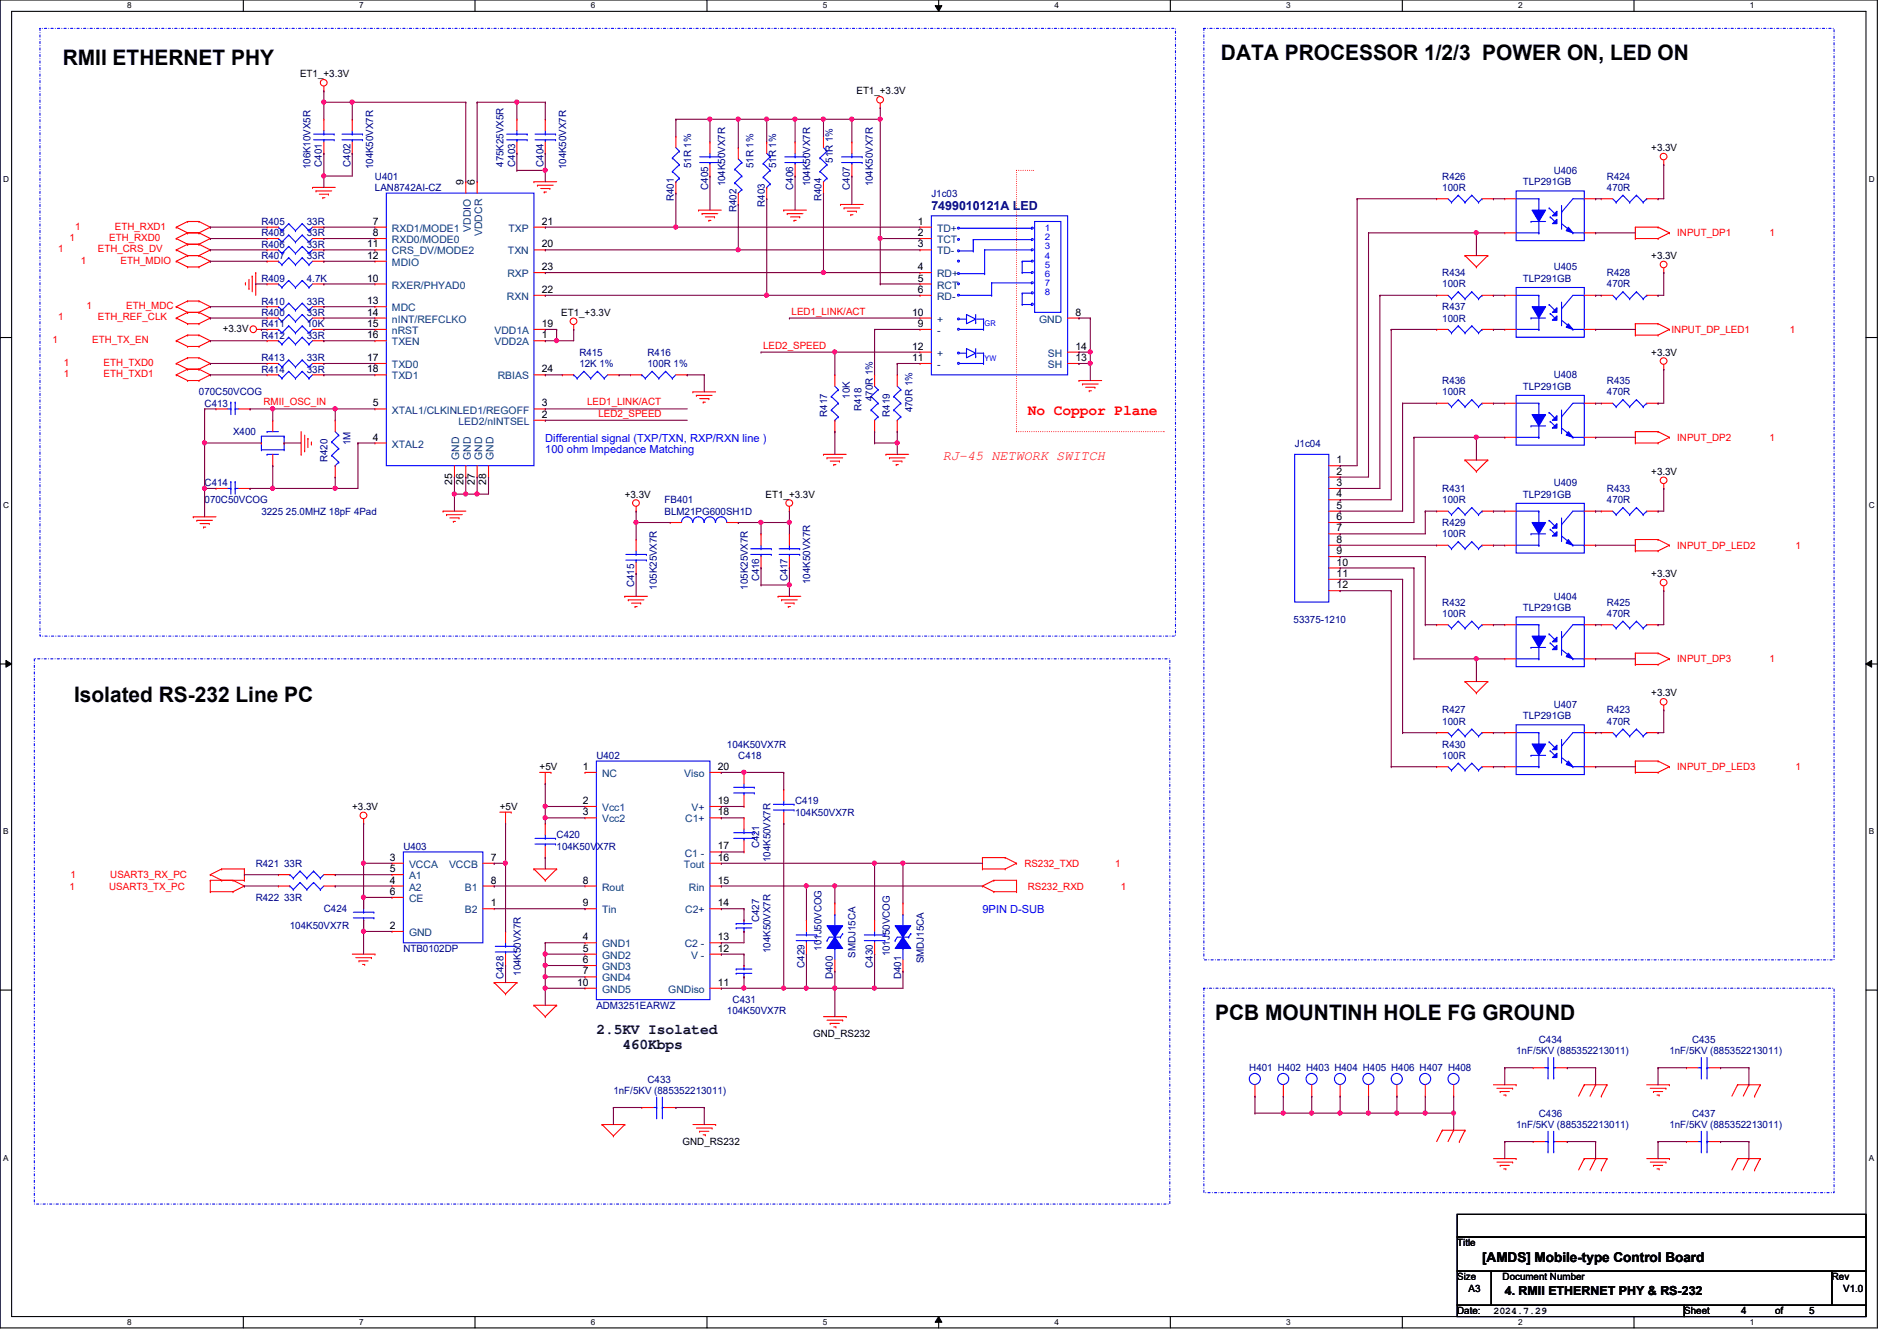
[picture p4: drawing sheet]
<svg xmlns="http://www.w3.org/2000/svg" width="297mm" height="210mm" viewBox="0 0 297 210" stroke-linecap="round" stroke-linejoin="round" font-family="sans-serif">
<defs><g id="words">
<g font-size="3.3">
<text x="9.8" y="10.2">RMII ETHERNET PHY</text>
<text x="191.2" y="9.4">DATA PROCESSOR 1/2/3 POWER ON, LED ON</text>
<text x="11.6" y="109.8">Isolated RS-232 Line PC</text>
<text x="190.3" y="159.6">PCB MOUNTINH HOLE FG GROUND</text>
</g>
<text font-size="2.3" fill="#f00" x="160.9" y="65">No Coppor Plane</text>
<g font-size="2.3" fill="#000040">
<text x="93.4" y="161.9">2.5KV Isolated</text>
<text x="97.4" y="164.2">460Kbps</text>
</g>
<text font-size="2.1" fill="#f00" x="147.6" y="72">RJ-45 NETWORK SWITCH</text>
<text font-size="2.1" x="232.1" y="197.6">[AMDS] Mobile-type Control Board</text>
<text font-size="1.9" fill="#000080" x="145.8" y="32.9">7499010121A LED</text>
<text font-size="1.9" x="235.6" y="202.7">4. RMII ETHERNET PHY &amp; RS-232</text>
<g font-size="1.7" fill="#00f">
<text x="85.4" y="69.2">Differential signal (TXP/TXN, RXP/RXN line )</text>
<text x="85.4" y="71">100 ohm Impedance Matching</text>
<text x="153.8" y="143">9PIN D-SUB</text>
</g>
<g font-size="1.6">
<text x="47" y="12.1">ET1_+3.3V</text>
<text x="134.1" y="14.8">ET1_+3.3V</text>
<text x="258.6" y="23.7">+3.3V</text>
<text x="72.6" y="29" transform="rotate(-90 72.6 29)">9</text>
<text x="74.3" y="29" transform="rotate(-90 74.3 29)">6</text>
<text x="58.4" y="35.2">7</text>
<text x="84.8" y="35.2">21</text>
<text x="143.7" y="35.2">1</text>
<text x="57.5" y="40.5">12</text>
<text x="57.5" y="38.7">11</text>
<text x="58.4" y="37">8</text>
<text x="84.8" y="38.7">20</text>
<text x="143.7" y="37">2</text>
<text x="143.7" y="38.7">3</text>
<text x="258.6" y="40.6">+3.3V</text>
<text x="57.5" y="44.1">10</text>
<text x="57.5" y="47.6">13</text>
<text x="84.8" y="45.8">22</text>
<text x="84.8" y="42.3">23</text>
<text x="143.7" y="44.1">5</text>
<text x="143.7" y="45.8">6</text>
<text x="143.7" y="42.3">4</text>
<text x="34.9" y="51.9">+3.3V</text>
<text x="57.5" y="49.4">14</text>
<text x="57.5" y="51.2">15</text>
<text x="57.5" y="53">16</text>
<text x="84.8" y="53">1</text>
<text x="84.8" y="51.2">19</text>
<text x="87.9" y="49.4">ET1_+3.3V</text>
<text x="142.8" y="49.4">10</text>
<text x="143.7" y="51.2">9</text>
<text x="168.4" y="49.4">8</text>
<text x="57.5" y="56.5">17</text>
<text x="57.5" y="58.3">18</text>
<text x="84.8" y="58.3">24</text>
<text x="142.8" y="54.7">12</text>
<text x="142.8" y="56.5">11</text>
<text x="168.4" y="54.7">14</text>
<text x="168.4" y="56.5">13</text>
<text x="258.6" y="55.7">+3.3V</text>
<text x="58.4" y="63.6">5</text>
<text x="84.8" y="65.4">2</text>
<text x="84.8" y="63.6">3</text>
<text x="58.4" y="69">4</text>
<text x="70.8" y="75.9" transform="rotate(-90 70.8 75.9)">25</text>
<text x="72.6" y="75.9" transform="rotate(-90 72.6 75.9)">26</text>
<text x="74.3" y="75.9" transform="rotate(-90 74.3 75.9)">27</text>
<text x="76.1" y="75.9" transform="rotate(-90 76.1 75.9)">28</text>
<text x="97.8" y="77.9">+3.3V</text>
<text x="119.9" y="77.9">ET1_+3.3V</text>
<text x="209.3" y="72.5">1</text>
<text x="209.3" y="74.3">2</text>
<text x="209.3" y="76.1">3</text>
<text x="209.3" y="77.9">4</text>
<text x="258.6" y="74.3">+3.3V</text>
<text x="209.3" y="79.6">5</text>
<text x="209.3" y="81.4">6</text>
<text x="209.3" y="83.2">7</text>
<text x="209.3" y="85">8</text>
<text x="209.3" y="86.7">9</text>
<text x="209.3" y="88.5">10</text>
<text x="209.3" y="90.3">11</text>
<text x="209.3" y="92.1">12</text>
<text x="258.6" y="90.3">+3.3V</text>
<text x="258.6" y="109">+3.3V</text>
<text x="84.5" y="120.6">+5V</text>
<text x="91.3" y="125.9">2</text>
<text x="91.3" y="120.5">1</text>
<text x="112.4" y="125.9">19</text>
<text x="112.4" y="120.5">20</text>
<text x="55.2" y="126.8">+3.3V</text>
<text x="78.3" y="126.8">+5V</text>
<text x="91.3" y="127.6">3</text>
<text x="112.4" y="127.6">18</text>
<text x="61" y="134.7">3</text>
<text x="61" y="136.5">5</text>
<text x="76.8" y="134.7">7</text>
<text x="112.4" y="134.7">16</text>
<text x="112.4" y="133">17</text>
<text x="61" y="138.3">4</text>
<text x="61" y="140.1">6</text>
<text x="76.8" y="138.3">8</text>
<text x="76.8" y="141.9">1</text>
<text x="91.3" y="138.3">8</text>
<text x="91.3" y="141.9">9</text>
<text x="112.4" y="138.3">15</text>
<text x="112.4" y="141.9">14</text>
<text x="61" y="145.4">2</text>
<text x="91.3" y="149">5</text>
<text x="91.3" y="147.2">4</text>
<text x="112.4" y="147.2">13</text>
<text x="112.4" y="149">12</text>
<text x="90.4" y="154.3">10</text>
<text x="91.3" y="150.7">6</text>
<text x="91.3" y="152.5">7</text>
<text x="112.4" y="154.3">11</text>
<text x="127.3" y="162.3">GND_RS232</text>
<text x="106.9" y="179.2">GND_RS232</text>
<text x="228.2" y="195.1">Title</text>
<text x="228.2" y="200.4">Size</text>
<text x="230" y="202.2">A3</text>
<text x="235.3" y="200.4">Document Number</text>
<text x="286.8" y="200.4">Rev</text>
<text x="288.6" y="202.2">V1.0</text>
<text x="228.2" y="205.7">Date:</text>
<text x="233.8" y="205.7">2024.7.29</text>
<text x="263.7" y="205.7">Sheet</text>
<text x="272.6" y="205.7">4</text>
<text x="278" y="205.7">of</text>
<text x="283.3" y="205.7">5</text>
</g>
<g font-size="1.6" fill="#000080">
<text x="48.6" y="26.5" transform="rotate(-90 48.6 26.5)">106K10VX5R</text>
<text x="50.4" y="26.1" transform="rotate(-90 50.4 26.1)">C401</text>
<text x="54.9" y="26.1" transform="rotate(-90 54.9 26.1)">C402</text>
<text x="58.4" y="26.5" transform="rotate(-90 58.4 26.5)">104K50VX7R</text>
<text x="58.7" y="28.1">U401</text>
<text x="58.7" y="29.9">LAN8742AI-CZ</text>
<text x="78.9" y="26.1" transform="rotate(-90 78.9 26.1)">475K25VX5R</text>
<text x="80.6" y="26.1" transform="rotate(-90 80.6 26.1)">C403</text>
<text x="85.1" y="26.1" transform="rotate(-90 85.1 26.1)">C404</text>
<text x="88.6" y="26.5" transform="rotate(-90 88.6 26.5)">104K50VX7R</text>
<text x="108.2" y="26.3" transform="rotate(-90 108.2 26.3)">51R 1%</text>
<text x="110.9" y="29.7" transform="rotate(-90 110.9 29.7)">C405</text>
<text x="113.5" y="29.2" transform="rotate(-90 113.5 29.2)">104K50VX7R</text>
<text x="118" y="26.3" transform="rotate(-90 118 26.3)">51R 1%</text>
<text x="121.5" y="26.3" transform="rotate(-90 121.5 26.3)">51R 1%</text>
<text x="124.2" y="29.7" transform="rotate(-90 124.2 29.7)">C406</text>
<text x="126.9" y="29.2" transform="rotate(-90 126.9 29.2)">104K50VX7R</text>
<text x="130.4" y="25.4" transform="rotate(-90 130.4 25.4)">51R 1%</text>
<text x="133.1" y="29.7" transform="rotate(-90 133.1 29.7)">C407</text>
<text x="136.6" y="29.2" transform="rotate(-90 136.6 29.2)">104K50VX7R</text>
<text x="225.8" y="28.1">R426</text>
<text x="225.8" y="29.9">100R</text>
<text x="238.5" y="29">TLP291GB</text>
<text x="243.3" y="27.2">U406</text>
<text x="251.6" y="28.1">R424</text>
<text x="251.6" y="29.9">470R</text>
<text x="40.9" y="35.2">R405</text>
<text x="48" y="35.2">33R</text>
<text x="105.5" y="31.5" transform="rotate(-90 105.5 31.5)">R401</text>
<text x="115.3" y="33.2" transform="rotate(-90 115.3 33.2)">R402</text>
<text x="119.8" y="32.3" transform="rotate(-90 119.8 32.3)">R403</text>
<text x="128.6" y="31.5" transform="rotate(-90 128.6 31.5)">R404</text>
<text x="145.8" y="30.8">J1c03</text>
<text x="40.9" y="37">R408</text>
<text x="40.9" y="40.6">R407</text>
<text x="40.9" y="38.8">R406</text>
<text x="48" y="37">33R</text>
<text x="48" y="40.6">33R</text>
<text x="48" y="38.8">33R</text>
<text x="40.9" y="47.7">R410</text>
<text x="40.9" y="44.1">R409</text>
<text x="48" y="47.7">33R</text>
<text x="48" y="44.1">4.7K</text>
<text x="225.8" y="43.2">R434</text>
<text x="225.8" y="45">100R</text>
<text x="238.5" y="44.1">TLP291GB</text>
<text x="243.3" y="42.3">U405</text>
<text x="251.6" y="43.2">R428</text>
<text x="251.6" y="45">470R</text>
<text x="40.9" y="53">R412</text>
<text x="40.9" y="49.4">R400</text>
<text x="40.9" y="51.2">R411</text>
<text x="48" y="53">33R</text>
<text x="48" y="49.4">33R</text>
<text x="48" y="51.2">10K</text>
<text x="225.8" y="48.6">R437</text>
<text x="225.8" y="50.3">100R</text>
<text x="40.9" y="58.3">R414</text>
<text x="40.9" y="56.6">R413</text>
<text x="48" y="58.3">33R</text>
<text x="48" y="56.6">33R</text>
<text x="90.7" y="55.7">R415</text>
<text x="90.7" y="57.4">12K 1%</text>
<text x="101.4" y="55.7">R416</text>
<text x="101.4" y="57.4">100R 1%</text>
<text x="243.3" y="59.2">U408</text>
<text x="31.2" y="61.9">070C50VCOG</text>
<text x="32" y="63.7">C413</text>
<text x="129.5" y="65.2" transform="rotate(-90 129.5 65.2)">R417</text>
<text x="133.1" y="62.4" transform="rotate(-90 133.1 62.4)">10K</text>
<text x="134.9" y="64.3" transform="rotate(-90 134.9 64.3)">R418</text>
<text x="136.6" y="62.8" transform="rotate(-90 136.6 62.8)">470R 1%</text>
<text x="139.3" y="65.2" transform="rotate(-90 139.3 65.2)">R419</text>
<text x="142.9" y="64.6" transform="rotate(-90 142.9 64.6)">470R 1%</text>
<text x="225.8" y="60.1">R436</text>
<text x="225.8" y="61.9">100R</text>
<text x="238.5" y="61">TLP291GB</text>
<text x="251.6" y="60.1">R435</text>
<text x="251.6" y="61.9">470R</text>
<text x="36.5" y="68.1">X400</text>
<text x="54.9" y="69.7" transform="rotate(-90 54.9 69.7)">1M</text>
<text x="202.7" y="69.9">J1c04</text>
<text x="32" y="76.1">C414</text>
<text x="51.3" y="72.3" transform="rotate(-90 51.3 72.3)">R420</text>
<text x="225.8" y="77">R431</text>
<text x="238.5" y="77.9">TLP291GB</text>
<text x="243.3" y="76.1">U409</text>
<text x="251.6" y="77">R433</text>
<text x="32" y="78.8">070C50VCOG</text>
<text x="40.9" y="80.6">3225 25.0MHZ 18pF 4Pad</text>
<text x="104.1" y="78.8">FB401</text>
<text x="104.1" y="80.6">BLM21PG600SH1D</text>
<text x="225.8" y="82.3">R429</text>
<text x="225.8" y="78.8">100R</text>
<text x="251.6" y="78.8">470R</text>
<text x="225.8" y="84.1">100R</text>
<text x="99.3" y="91.9" transform="rotate(-90 99.3 91.9)">C415</text>
<text x="102.9" y="92.3" transform="rotate(-90 102.9 92.3)">105K25VX7R</text>
<text x="117.1" y="92.3" transform="rotate(-90 117.1 92.3)">105K25VX7R</text>
<text x="118.9" y="91" transform="rotate(-90 118.9 91)">C416</text>
<text x="123.3" y="91" transform="rotate(-90 123.3 91)">C417</text>
<text x="126.9" y="91.4" transform="rotate(-90 126.9 91.4)">104K50VX7R</text>
<text x="225.8" y="94.8">R432</text>
<text x="238.5" y="95.7">TLP291GB</text>
<text x="243.3" y="93.9">U404</text>
<text x="251.6" y="94.8">R425</text>
<text x="202.6" y="97.5">53375-1210</text>
<text x="225.8" y="96.6">100R</text>
<text x="251.6" y="96.6">470R</text>
<text x="225.8" y="111.7">R427</text>
<text x="225.8" y="113.5">100R</text>
<text x="238.5" y="112.6">TLP291GB</text>
<text x="243.3" y="110.8">U407</text>
<text x="251.6" y="111.7">R423</text>
<text x="251.6" y="113.5">470R</text>
<text x="93.4" y="118.8">U402</text>
<text x="113.8" y="117">104K50VX7R</text>
<text x="115.6" y="118.8">C418</text>
<text x="225.8" y="117">R430</text>
<text x="225.8" y="118.8">100R</text>
<text x="124.5" y="125.9">C419</text>
<text x="87.2" y="131.2">C420</text>
<text x="124.5" y="127.7">104K50VX7R</text>
<text x="40" y="135.7">R421 33R</text>
<text x="63.2" y="133">U403</text>
<text x="87.2" y="133">104K50VX7R</text>
<text x="118.9" y="132.8" transform="rotate(-90 118.9 132.8)">C421</text>
<text x="120.6" y="135" transform="rotate(-90 120.6 135)">104K50VX7R</text>
<text x="40" y="141">R422 33R</text>
<text x="50.7" y="142.8">C424</text>
<text x="45.4" y="145.5">104K50VX7R</text>
<text x="63.2" y="149">NTB0102DP</text>
<text x="118.9" y="144.4" transform="rotate(-90 118.9 144.4)">C427</text>
<text x="120.6" y="149.2" transform="rotate(-90 120.6 149.2)">104K50VX7R</text>
<text x="128.6" y="148.8" transform="rotate(-90 128.6 148.8)">101J50VCOG</text>
<text x="134" y="149.9" transform="rotate(-90 134 149.9)">SMDJ15CA</text>
<text x="139.3" y="149.7" transform="rotate(-90 139.3 149.7)">101J50VCOG</text>
<text x="78.9" y="153.2" transform="rotate(-90 78.9 153.2)">C428</text>
<text x="81.5" y="152.7" transform="rotate(-90 81.5 152.7)">104K50VX7R</text>
<text x="126" y="151.5" transform="rotate(-90 126 151.5)">C429</text>
<text x="130.4" y="153.2" transform="rotate(-90 130.4 153.2)">D400</text>
<text x="136.6" y="151.5" transform="rotate(-90 136.6 151.5)">C430</text>
<text x="141.1" y="153.2" transform="rotate(-90 141.1 153.2)">D401</text>
<text x="144.6" y="150.8" transform="rotate(-90 144.6 150.8)">SMDJ15CA</text>
<text x="93.4" y="157.9">ADM3251EARWZ</text>
<text x="113.8" y="158.8">104K50VX7R</text>
<text x="114.7" y="157">C431</text>
<text x="195.6" y="167.7">H401 H402 H403 H404 H405 H406 H407 H408</text>
<text x="237.4" y="165">1nF/5KV (885352213011)</text>
<text x="241" y="163.2">C434</text>
<text x="261.4" y="165">1nF/5KV (885352213011)</text>
<text x="265" y="163.2">C435</text>
<text x="96.1" y="171.2">1nF/5KV (885352213011)</text>
<text x="101.4" y="169.5">C433</text>
<text x="237.4" y="176.6">1nF/5KV (885352213011)</text>
<text x="241" y="174.8">C436</text>
<text x="261.4" y="176.6">1nF/5KV (885352213011)</text>
<text x="265" y="174.8">C437</text>
</g>
<g font-size="1.6" fill="#f00">
<text x="11.8" y="35.9">1</text>
<text x="18" y="35.9">ETH_RXD1</text>
<text x="9.1" y="39.5">1</text>
<text x="10.9" y="37.7">1</text>
<text x="12.7" y="41.3">1</text>
<text x="15.3" y="39.5">ETH_CRS_DV</text>
<text x="17.1" y="37.7">ETH_RXD0</text>
<text x="18.9" y="41.3">ETH_MDIO</text>
<text x="262.6" y="37">INPUT_DP1</text>
<text x="277.1" y="37">1</text>
<text x="8.2" y="53.7">1</text>
<text x="9.1" y="50.2">1</text>
<text x="13.5" y="48.4">1</text>
<text x="14.4" y="53.7">ETH_TX_EN</text>
<text x="15.3" y="50.2">ETH_REF_CLK</text>
<text x="19.8" y="48.4">ETH_MDC</text>
<text x="123.9" y="49.2">LED1_LINK/ACT</text>
<text x="261.7" y="52.1">INPUT_DP_LED1</text>
<text x="280.2" y="52.1">1</text>
<text x="10" y="57.3">1</text>
<text x="10" y="59.1">1</text>
<text x="16.2" y="57.3">ETH_TXD0</text>
<text x="16.2" y="59.1">ETH_TXD1</text>
<text x="119.5" y="54.6">LED2_SPEED</text>
<text x="41.3" y="63.5">RMII_OSC_IN</text>
<text x="91.9" y="63.5">LED1_LINK/ACT</text>
<text x="93.7" y="65.2">LED2_SPEED</text>
<text x="262.6" y="69">INPUT_DP2</text>
<text x="277.1" y="69">1</text>
<text x="262.6" y="85.9">INPUT_DP_LED2</text>
<text x="281.1" y="85.9">1</text>
<text x="262.6" y="103.7">INPUT_DP3</text>
<text x="277.1" y="103.7">1</text>
<text x="262.6" y="120.6">INPUT_DP_LED3</text>
<text x="281.1" y="120.6">1</text>
<text x="11" y="137.5">1</text>
<text x="17.3" y="137.5">USART3_RX_PC</text>
<text x="160.4" y="135.7">RS232_TXD</text>
<text x="174.6" y="135.7">1</text>
<text x="10.9" y="139.2">1</text>
<text x="17.1" y="139.2">USART3_TX_PC</text>
<text x="160.9" y="139.2">RS232_RXD</text>
<text x="175.5" y="139.2">1</text>
</g>
<g font-size="1.6" fill="#004080">
<text x="61.4" y="36.3">RXD1/MODE1</text>
<text x="61.4" y="38.1">RXD0/MODE0</text>
<text x="61.4" y="41.6">MDIO</text>
<text x="61.4" y="39.8">CRS_DV/MODE2</text>
<text x="73.7" y="36.3" transform="rotate(-90 73.7 36.3)">VDDIO</text>
<text x="75.5" y="37" transform="rotate(-90 75.5 37)">VDDCR</text>
<text x="79.5" y="39.8">TXN</text>
<text x="79.6" y="36.3">TXP</text>
<text x="146.7" y="38.1">TCT</text>
<text x="146.7" y="39.8">TD-</text>
<text x="146.7" y="36.3">TD+</text>
<text x="61.4" y="45.2">RXER/PHYAD0</text>
<text x="79.4" y="46.9">RXN</text>
<text x="79.5" y="43.4">RXP</text>
<text x="146.7" y="45.2">RCT</text>
<text x="146.7" y="46.9">RD-</text>
<text x="146.7" y="43.4">RD+</text>
<text x="61.4" y="48.7">MDC</text>
<text x="61.4" y="50.5">nINT/REFCLKO</text>
<text x="61.4" y="52.3">nRST</text>
<text x="77.4" y="52.3">VDD1A</text>
<text x="146.7" y="50.5">+</text>
<text x="146.7" y="52.3">-</text>
<text x="162.7" y="50.5">GND</text>
<text x="61.4" y="54.1">TXEN</text>
<text x="61.4" y="57.6">TXD0</text>
<text x="61.4" y="59.4">TXD1</text>
<text x="77.4" y="54.1">VDD2A</text>
<text x="77.9" y="59.4">RBIAS</text>
<text x="146.7" y="55.8">+</text>
<text x="146.7" y="57.6">-</text>
<text x="164.1" y="55.8">SH</text>
<text x="164.1" y="57.6">SH</text>
<text x="61.4" y="64.7">XTAL1/CLKINLED1/REGOFF</text>
<text x="61.4" y="70.1">XTAL2</text>
<text x="71.8" y="66.5">LED2/nINTSEL</text>
<text x="71.9" y="72" transform="rotate(-90 71.9 72)">GND</text>
<text x="73.7" y="72" transform="rotate(-90 73.7 72)">GND</text>
<text x="75.5" y="72" transform="rotate(-90 75.5 72)">GND</text>
<text x="77.3" y="72" transform="rotate(-90 77.3 72)">GND</text>
<text x="94.3" y="121.6">NC</text>
<text x="107.1" y="121.6">Viso</text>
<text x="94.3" y="127">Vcc1</text>
<text x="94.3" y="128.7">Vcc2</text>
<text x="107.3" y="128.7">C1+</text>
<text x="108.3" y="127">V+</text>
<text x="64" y="135.8">VCCA</text>
<text x="64" y="137.6">A1</text>
<text x="70.3" y="135.8">VCCB</text>
<text x="107.1" y="135.8">Tout</text>
<text x="107.2" y="134.1">C1 -</text>
<text x="64" y="139.4">A2</text>
<text x="64" y="141.2">CE</text>
<text x="72.8" y="139.4">B1</text>
<text x="72.8" y="143">B2</text>
<text x="94.3" y="139.4">Rout</text>
<text x="94.3" y="143">Tin</text>
<text x="107.3" y="143">C2+</text>
<text x="107.9" y="139.4">Rin</text>
<text x="64" y="146.5">GND</text>
<text x="94.3" y="148.3">GND1</text>
<text x="107.2" y="148.3">C2 -</text>
<text x="94.3" y="150.1">GND2</text>
<text x="94.3" y="151.8">GND3</text>
<text x="94.3" y="153.6">GND4</text>
<text x="94.3" y="155.4">GND5</text>
<text x="104.6" y="155.4">GNDiso</text>
<text x="108.2" y="150.1">V -</text>
</g>
<g font-size="1.4" fill="#00f">
<text x="163.6" y="36.2">1</text>
<text x="163.6" y="37.6">2</text>
<text x="163.6" y="39">3</text>
<text x="163.6" y="40.5">4</text>
<text x="163.6" y="41.9">5</text>
<text x="163.6" y="43.3">6</text>
<text x="163.6" y="44.8">7</text>
<text x="163.6" y="46.2">8</text>
</g>
<g font-size="1.3">
<text x="19.9" y="1.3">8</text>
<text x="56.2" y="1.3">7</text>
<text x="92.5" y="1.3">6</text>
<text x="128.8" y="1.3">5</text>
<text x="165.1" y="1.3">4</text>
<text x="201.4" y="1.3">3</text>
<text x="237.7" y="1.3">2</text>
<text x="274" y="1.3">1</text>
<text x=".5" y="28.4">D</text>
<text x="292.6" y="28.4">D</text>
<text x=".5" y="79.5">C</text>
<text x="292.6" y="79.5">C</text>
<text x=".5" y="130.6">B</text>
<text x="292.6" y="130.6">B</text>
<text x=".5" y="181.7">A</text>
<text x="292.6" y="181.7">A</text>
<text x="19.9" y="207.4">8</text>
<text x="56.2" y="207.4">7</text>
<text x="92.5" y="207.4">6</text>
<text x="128.8" y="207.4">5</text>
<text x="165.1" y="207.4">4</text>
<text x="201.4" y="207.4">3</text>
<text x="237.7" y="207.4">2</text>
<text x="274" y="207.4">1</text>
</g>
<g font-size="1.2" fill="#00f">
<text x="154.2" y="51.1">GR</text>
<text x="154.2" y="56.4">YW</text>
</g>
</g></defs>
<path d="M0 0h294v207.9h-294zM1.8 1.8h290.4v204.3h-290.4z" fill="none" stroke="#000" stroke-width=".17"/>
<g fill="#fff">
<path d="M19.9 .2h.7v1.4h-.7z"/>
<path d="M19.9 206.2h.7v1.4h-.7z"/>
</g>
<path d="M38.1 0v1.8M38.1 206.1v1.8" fill="none" stroke="#000" stroke-width=".17"/>
<g fill="#fff">
<path d="M56.2 .2h.7v1.4h-.7z"/>
<path d="M56.2 206.2h.7v1.4h-.7z"/>
</g>
<path d="M74.4 0v1.8M74.4 206.1v1.8" fill="none" stroke="#000" stroke-width=".17"/>
<g fill="#fff">
<path d="M92.5 .2h.7v1.4h-.7z"/>
<path d="M92.5 206.2h.7v1.4h-.7z"/>
</g>
<path d="M110.7 0v1.8M110.7 206.1v1.8" fill="none" stroke="#000" stroke-width=".17"/>
<g fill="#fff">
<path d="M128.8 .2h.7v1.4h-.7z"/>
<path d="M128.8 206.2h.7v1.4h-.7z"/>
</g>
<path d="M147 0v1.8M147 206.1v1.8" fill="none" stroke="#000" stroke-width=".17"/>
<path d="M146.4 .9h1.1l-.5 .9zM147 206.1l.5 .9h-1.1z" fill="#000"/>
<path d="M146.4 .9h1.1l-.5 .9zM147 206.1l.5 .9h-1.1z" fill="none" stroke="#000" stroke-width=".16"/>
<g fill="#fff">
<path d="M165.1 .2h.7v1.4h-.7z"/>
<path d="M165.1 206.2h.7v1.4h-.7z"/>
</g>
<path d="M183.3 0v1.8M183.3 206.1v1.8" fill="none" stroke="#000" stroke-width=".17"/>
<g fill="#fff">
<path d="M201.4 .2h.7v1.4h-.7z"/>
<path d="M201.4 206.2h.7v1.4h-.7z"/>
</g>
<path d="M219.6 0v1.8M219.6 206.1v1.8" fill="none" stroke="#000" stroke-width=".17"/>
<g fill="#fff">
<path d="M237.7 .2h.7v1.4h-.7z"/>
<path d="M237.7 206.2h.7v1.4h-.7z"/>
</g>
<path d="M255.9 0v1.8M255.9 206.1v1.8" fill="none" stroke="#000" stroke-width=".17"/>
<g fill="#fff">
<path d="M274 .2h.7v1.4h-.7z"/>
<path d="M274 206.2h.7v1.4h-.7z"/>
<path d="M.5 27.3h.9v1.4h-.9z"/>
<path d="M292.6 27.3h.9v1.4h-.9z"/>
<path d="M.5 78.4h.9v1.4h-.9z"/>
<path d="M292.6 78.4h.9v1.4h-.9z"/>
</g>
<path d="M0 52.8h1.8M292.2 52.8h1.8" fill="none" stroke="#000" stroke-width=".17"/>
<g fill="#fff">
<path d="M.5 129.5h.8v1.4h-.8z"/>
<path d="M292.6 129.5h.9v1.4h-.9z"/>
</g>
<path d="M0 103.9h1.8M292.2 103.9h1.8" fill="none" stroke="#000" stroke-width=".17"/>
<path d="M.9 103.4l.9 .5-.9 .5zM292.2 103.9l.9-.5v1z" fill="#000"/>
<path d="M.9 103.4l.9 .5-.9 .5zM292.2 103.9l.9-.5v1z" fill="none" stroke="#000" stroke-width=".16"/>
<g fill="#fff">
<path d="M.5 180.5h.8v1.4h-.8z"/>
<path d="M292.6 180.5h.9v1.4h-.9z"/>
</g>
<path d="M0 155h1.8M292.2 155h1.8M228.2 190.1h64v3.5h-64zM228.2 193.6h64v5.4h-64zM228.2 199h5.3v5.3h-5.3zM233.5 199h53.3v5.3h-53.3zM286.8 199h5.4v5.3h-5.4zM228.2 204.3h35.5v1.8h-35.5zM263.7 204.3h28.5v1.8h-28.5z" fill="none" stroke="#000" stroke-width=".17"/>
<path d="M159.2 26.7v40.9M159.2 26.7h2.6M161.8 26.7h.1M159.2 67.6h.1M159.2 67.6h23.1M182.3 67.6h.1" fill="none" stroke="#f00" stroke-width=".17" stroke-dasharray="0 .3"/>
<path d="M6.3 4.4h177.8v95.2h-177.8zM188.5 4.4h98.7v145.8h-98.7zM5.4 103.1h177.8v85.4h-177.8zM188.5 154.7h98.7v32h-98.7z" fill="none" stroke="#00f" stroke-width=".17" stroke-dasharray=".3 .3 0 .3"/>
<g fill="none" stroke="#f00" stroke-width=".17">
<path d="M50.7 14.2h.1M50.7 13.5v.7M137.8 16.9h.1M137.8 16.2v.7M27.6 35.6h.1M27.6 37.3h.1M27.6 39.1h.1M27.6 35.6l1.8 .8M27.6 37.3l1.8 .9M27.6 39.1l1.8 .9M29.4 36.4h.1M29.4 34.7h.1"/>
<path d="M29.4 38.2h.1M29.4 36.4h1.8M29.4 34.7h1.8M29.4 34.7l-1.8 .9M29.4 38.2h1.8M29.4 36.4l-1.8 .9M29.4 38.2l-1.8 .9M31.2 36.4h.1M31.2 34.7h.1M31.2 38.2h.1M31.2 34.7l1.7 .9M31.2 36.4l1.7 .9"/>
<path d="M31.2 38.2l1.7 .9M32.9 35.6h.1M32.9 37.3h.1M32.9 39.1h.1M32.9 35.6l-1.7 .8M32.9 37.3l-1.7 .9M32.9 39.1l-1.7 .9M41.8 37.3h.1M41.8 37.3h1.8M48.9 29.3h.1M48.9 37.3h1.8M48.9 29.3h3.6"/>
<path d="M49.5 29.9h.1M49.5 29.9h2.4M50 30.4h1.4M50.5 30.9h.1M50.5 30.9h.4M50.7 37.3h.1M51.4 30.4h.1M83.6 28.4h.1M83.6 28.4h3.6M84.2 29h.1M84.2 29h2.4M84.7 29.5h1.4"/>
<path d="M85.2 30.1h.1M85.2 30.1h.4M86.1 29.5h.1M105.8 21.3h.1M105.8 30.2h.1M105.8 21.3v1.8M105.8 28.4v1.8M109.4 32.9h.1M109.4 32.9h3.5M109.9 33.4h.1M109.9 33.4h2.5M110.4 34h1.5"/>
<path d="M111 34.5h.1M111 34.5h.3M111.2 27.6h.1M111.2 22.2h.1M111.2 22.2v1.8M111.2 25.8v1.8M111.9 34h.1M122.7 32.9h.1M122.7 32.9h3.6M123.3 33.4h.1M123.3 33.4h2.4M123.8 34h1.4"/>
<path d="M124.3 34.5h.1M124.3 34.5h.4M125.2 34h.1M128.9 21.3h.1M128.9 30.2h.1M128.9 21.3v1.8M128.9 28.4v1.8M131.6 32h.1M131.6 32h3.6M132.2 32.6h.1M132.2 32.6h2.4M132.7 33.1h1.4"/>
<path d="M133.2 33.6h.1M133.2 33.6h.4M134.1 33.1h.1M144.1 37.3h.1M144.1 39.1h.1M144.1 35.6h.1M144.1 35.6h1.7M144.1 37.3h1.7M144.1 39.1h1.7M256.1 37.3h.1M256.1 35.6h.1M256.1 35.6h3.5"/>
<path d="M256.1 37.3h3.5M256.1 35.6v1.7M259.6 35.6h.1M259.6 37.3h.1M259.6 35.6l1.8 .8M260.5 25.8h.1M260.5 25.1v.7M261.4 36.4h.1M261.4 36.4l-1.8 .9M27.6 40.9h.1M27.6 48h.1M27.6 49.8h.1"/>
<path d="M27.6 53.3h.1M27.6 56.9h.1M27.6 58.7h.1M27.6 40.9l1.8 .9M27.6 48l1.8 .9M27.6 49.8l1.8 .9M27.6 53.3l1.8 .9M27.6 56.9l1.8 .9M27.6 58.7l1.8 .9M29.4 40h.1M29.4 41.8h.1M29.4 48.9h.1"/>
<path d="M29.4 47.1h.1M29.4 50.7h.1M29.4 54.2h.1M29.4 52.5h.1M29.4 57.8h.1M29.4 56h.1M29.4 59.6h.1M29.4 40h1.8M29.4 41.8h1.8M29.4 40l-1.8 .9M29.4 48.9h1.8M29.4 47.1h1.8"/>
<path d="M29.4 47.1l-1.8 .9M29.4 50.7h1.8M29.4 48.9l-1.8 .9M29.4 54.2h1.8M29.4 52.5h1.8M29.4 52.5l-1.8 .8M29.4 57.8h1.8M29.4 56h1.8M29.4 56l-1.8 .9M29.4 59.6h1.8M29.4 57.8l-1.8 .9M31.2 40h.1"/>
<path d="M31.2 41.8h.1M31.2 48.9h.1M31.2 47.1h.1M31.2 50.7h.1M31.2 54.2h.1M31.2 52.5h.1M31.2 57.8h.1M31.2 56h.1M31.2 59.6h.1M31.2 40l1.7 .9M31.2 47.1l1.7 .9M31.2 48.9l1.7 .9"/>
<path d="M31.2 52.5l1.7 .8M31.2 56l1.7 .9M31.2 57.8l1.7 .9M32.9 40.9h.1M32.9 48h.1M32.9 49.8h.1M32.9 53.3h.1M32.9 56.9h.1M32.9 58.7h.1M32.9 40.9l-1.7 .9M32.9 48l-1.7 .9M32.9 49.8l-1.7 .9"/>
<path d="M32.9 53.3l-1.7 .9M32.9 56.9l-1.7 .9M32.9 58.7l-1.7 .9M38.4 44.3h.1M38.4 44.3v.3M39 45.2h.1M39 43.7v1.5M39.5 43.2h.1M39.5 43.2v2.5M40 42.7h.1M40 42.7v3.5M40.2 51.6h.7"/>
<path d="M40.9 51.6h.1M41.8 58.7h.1M41.8 58.7h1.8M48.9 58.7h1.8M50.7 58.7h.1M89.8 51.6h.1M89.8 50.8v.8M136.9 58.7h.1M136.9 58.7v1.8M144.1 44.4h.1M144.1 46.2h.1M144.1 49.8h.1"/>
<path d="M144.1 51.6h.1M144.1 55.1h.1M144.1 56.9h.1M144.1 42.7h.1M144.1 51.6h1.7M144.1 44.4h1.7M144.1 46.2h1.7M144.1 49.8h1.7M144.1 55.1h1.7M144.1 56.9h1.7M144.1 42.7h1.7M167.2 49.8h1.7"/>
<path d="M167.2 55.1h1.7M167.2 56.9h1.7M168.9 59.6h.1M168.9 49.8h.1M168.9 55.1h.1M168.9 56.9h.1M168.9 59.6h3.6M225 46.2h.1M225 46.2h1.7M229.4 40h.1M229.4 40h3.6M229.4 40l1.8 1.8"/>
<path d="M231.2 41.8h.1M232.1 46.2h1.7M233 40h.1M233 40l-1.8 1.8M233.8 46.2h.1M256.1 52.5h.1M256.1 50.7h.1M256.1 50.7h3.5M256.1 52.5h3.5M256.1 50.7v1.8M259.6 50.7h.1M259.6 52.5h.1"/>
<path d="M259.6 50.7l1.8 .9M260.5 42.7h.1M260.5 57.8h.1M260.5 42v.7M260.5 57.1v.7M261.4 51.6h.1M261.4 51.6l-1.8 .9M33.8 64h.1M33.8 64h1.8M37.4 64h1.8M39.2 64h.1M47.2 71.1h.1"/>
<path d="M47.2 67.6v3.5M47.7 70.6h.1M47.7 68.1v2.5M48.2 68.6h.1M48.2 68.6v1.5M48.8 69.5h.1M48.8 69.2v.3M99.6 79.3v.7M108.5 61.3h.1M108.5 61.3h3.6M109 61.9h.1M109 61.9h2.5"/>
<path d="M109.6 62.4h1.4M110.1 62.9h.1M110.1 62.9h.3M111 62.4h.1M123.6 79.3v.7M128.9 71.1h.1M128.9 71.1h3.6M129.5 71.7h.1M129.5 71.7h2.4M130 72.2h1.4M130.6 72.7h.1M130.6 72.7h.3"/>
<path d="M131.4 72.2h.1M136.9 67.6h.1M136.9 65.8v1.8M138.7 71.1h.1M138.7 71.1h3.6M139.3 71.7h.1M139.3 71.7h2.4M139.8 72.2h1.4M140.3 72.7h.1M140.3 72.7h.4M141.2 72.2h.1M169.5 60.1h.1"/>
<path d="M169.5 60.1h2.5M170 60.6h1.4M170.6 61.2h.1M170.6 61.2h.3M171.4 60.6h.1M229.4 72h.1M229.4 72h3.6M229.4 72l1.8 1.8M231.2 73.8h.1M233 72h.1M233 72l-1.8 1.8M256.1 69.3h.1"/>
<path d="M256.1 67.6h.1M256.1 67.6v1.7M256.1 67.6h3.5M256.1 69.3h3.5M259.6 67.6h.1M259.6 69.3h.1M259.6 67.6l1.8 .9M260.5 76.5h.1M260.5 75.7v.8M261.4 68.5h.1M261.4 68.5l-1.8 .8M30.3 80.9h.1"/>
<path d="M30.3 80.9h3.5M30.8 81.4h.1M30.8 81.4h2.5M31.3 82h1.5M31.9 82.5h.1M31.9 82.5h.3M32.8 82h.1M69.4 80h.1M69.4 80h3.5M69.9 80.6h.1M69.9 80.6h2.5M70.4 81.1h1.5"/>
<path d="M71 81.6h.1M71 81.6h.3M71.9 81.1h.1M97.8 93.3h.1M97.8 93.3h3.6M98.4 93.9h.1M98.4 93.9h2.4M98.9 94.4h1.4M99.4 95h.1M99.4 95h.4M99.6 80h.1M100.3 94.4h.1"/>
<path d="M121.8 93.3h.1M121.8 93.3h3.6M122.4 93.9h.1M122.4 93.9h2.4M122.9 94.4h1.4M123.4 95h.1M123.4 95h.4M123.6 80h.1M124.3 94.4h.1M250.7 97.8h.1M250.7 97.8h1.8M256.1 86.2h.1"/>
<path d="M256.1 84.5h.1M256.1 84.5v1.7M256.1 84.5h3.5M256.1 86.2h3.5M257.8 97.8h1.8M259.6 84.5h.1M259.6 86.2h.1M259.6 97.8h.1M259.6 84.5l1.8 .8M260.5 92.5h.1M260.5 91.7v.8M261.4 85.3h.1"/>
<path d="M261.4 85.3l-1.8 .9M229.4 106.7h.1M229.4 106.7h3.6M229.4 106.7l1.8 1.8M231.2 108.5h.1M233 106.7h.1M233 106.7l-1.8 1.8M256.1 104h.1M256.1 102.2h.1M256.1 119.1h.1M256.1 102.2v1.8M256.1 119.1v1.8"/>
<path d="M256.1 102.2h3.5M256.1 104h3.5M256.1 119.1h3.5M259.6 102.2h.1M259.6 104h.1M259.6 119.1h.1M259.6 102.2l1.8 .9M259.6 119.1l1.8 .9M260.5 111.1h.1M260.5 110.4v.7M261.4 103.1h.1M261.4 103.1l-1.8 .9"/>
<path d="M32.9 139.6h.1M32.9 137.8h.1M32.9 136.9h.1M32.9 137.8h5.4M32.9 139.6h3.6M32.9 137.8v1.8M32.9 136.9l1.8 .9M34.7 136h.1M34.7 137.8h.1M34.7 136l-1.8 .9M34.7 136h3.6M36.5 137.8h.1"/>
<path d="M36.5 139.6h.1M36.5 137.8l1.8 .9M38.3 138.7h.1M38.3 136h.1M38.3 137.8h.1M38.3 138.7l-1.8 .9M38.3 136v1.8M43.6 138.7h.1M43.6 138.7h1.8M50.7 138.7h1.8M52.5 138.7h.1M56.9 128.9h.1"/>
<path d="M56.9 128.2v.7M78.3 127.1h1.7M79.2 128.9h.1M79.2 127.1v1.8M80 127.1h.1M83.6 136h.1M83.6 136h3.6M83.6 136l1.8 1.8M84.5 120.9h1.8M85.4 122.7h.1M85.4 137.8h.1M85.4 120.9v1.8"/>
<path d="M86.3 120.9h.1M87.2 136h.1M87.2 136l-1.8 1.8M153.8 138.7h.1M153.8 136h.1M153.8 134.2h.1M153.8 136h3.6M153.8 138.7l1.8 .9M153.8 134.2h3.6M153.8 134.2v1.8M155.6 137.8h.1M155.6 139.6h.1"/>
<path d="M155.6 137.8h3.6M155.6 139.6h3.6M155.6 137.8l-1.8 .9M157.4 134.2h.1M157.4 136h.1M157.4 134.2l1.8 .9M159.2 139.6h.1M159.2 137.8h.1M159.2 135.1h.1M159.2 137.8v1.8M159.2 135.1l-1.8 .9M256.1 120.9h.1"/>
<path d="M256.1 120.9h3.5M259.6 120.9h.1M261.4 120h.1M261.4 120l-1.8 .9M55.2 149.4h3.5M55.7 149.9h2.5M56.2 150.4h.1M56.2 150.4h1.5M56.8 151h.3M57.1 151h.1M58.2 149.9h.1M58.7 149.4h.1"/>
<path d="M77.4 153.8h.1M77.4 153.8h3.5M77.4 153.8l1.8 1.8M79.2 155.6h.1M80.9 153.8h.1M80.9 153.8l-1.7 1.8M83.6 157.4h.1M83.6 157.4h3.6M83.6 157.4l1.8 1.7M85.4 159.1h.1M87.2 157.4h.1M87.2 157.4l-1.8 1.7"/>
<path d="M116.5 145.8h.1M116.5 144h.1M128.9 159.1h3.6M129.5 159.7h2.4M131.9 159.7h.1M132.5 159.1h.1M136.9 149.4h.1M136.9 144h.1M136.9 144v1.8M136.9 147.6v1.8M94.3 176h.1M94.3 176h3.5"/>
<path d="M94.3 176l1.8 1.8M96.1 177.8h.1M97.8 176h.1M97.8 176l-1.7 1.8M108.5 176h3.6M109 176.6h2.5M109.6 177.1h.1M109.6 177.1h1.4M110.1 177.6h.3M110.4 177.6h.1M111.5 176.6h.1M112.1 176h.1"/>
<path d="M130 160.2h.1M130 160.2h1.4M130.6 160.7h.3M130.9 160.7h.1M225.8 176.9h.1M225.8 176.9l-.8 1.8M225.8 176.9h3.6M227.6 176.9h.1M227.6 176.9l-.9 1.8M228.5 178.7h.1M229.4 176.9h.1M229.4 176.9l-.9 1.8"/>
<path d="M233.8 169.8h3.6M234.4 170.3h2.5M234.9 170.9h.1M234.9 170.9h1.4M235.5 171.4h.3M235.8 171.4h.1M236.9 170.3h.1M237.4 169.8h.1M248.1 169.8h.1M248.1 169.8h3.5M248.1 169.8l-.9 1.8M249.8 169.8h.1"/>
<path d="M249.8 169.8l-.8 1.8M250.7 171.6h.1M251.6 169.8h.1M251.6 169.8l-.9 1.8M257.8 169.8h3.6M258.4 170.3h2.5M258.9 170.9h.1M258.9 170.9h1.4M259.5 171.4h.3M259.8 171.4h.1M260.9 170.3h.1M261.4 169.8h.1"/>
<path d="M272.1 169.8h.1M272.1 169.8h3.5M272.1 169.8l-.9 1.8M273.9 169.8h.1M273.9 169.8l-.9 1.8M274.7 171.6h.1M275.6 169.8h.1M275.6 169.8l-.9 1.8M233.8 181.4h3.6M234.4 181.9h2.5M234.9 182.4h.1M234.9 182.4h1.4"/>
<path d="M235.5 183h.3M235.8 183h.1M236.9 181.9h.1M237.4 181.4h.1M248.1 181.4h.1M248.1 181.4l-.9 1.7M248.1 181.4h3.5M249.8 181.4h.1M249.8 181.4l-.8 1.7M250.7 183.1h.1M251.6 181.4h.1M251.6 181.4l-.9 1.7"/>
<path d="M257.8 181.4h3.6M258.4 181.9h2.5M258.9 182.4h.1M258.9 182.4h1.4M259.5 183h.3M259.8 183h.1M260.9 181.9h.1M261.4 181.4h.1M272.1 181.4h.1M272.1 181.4h3.5M272.1 181.4l-.9 1.7M273.9 181.4h.1"/>
<path d="M273.9 181.4l-.9 1.7M274.7 183.1h.1M275.6 181.4h.1M275.6 181.4l-.9 1.7"/>
<circle cx="50.7" cy="12.9" r=".52"/>
<circle cx="137.8" cy="15.6" r=".52"/>
<circle cx="260.5" cy="24.5" r=".52"/>
<circle cx="39.6" cy="51.5" r=".52"/>
<circle cx="89.8" cy="50.3" r=".52"/>
<circle cx="260.5" cy="41.4" r=".52"/>
<circle cx="260.5" cy="56.5" r=".52"/>
<circle cx="99.6" cy="78.7" r=".52"/>
<circle cx="123.6" cy="78.7" r=".52"/>
<circle cx="260.5" cy="75.2" r=".52"/>
<circle cx="260.5" cy="91.2" r=".52"/>
<circle cx="260.5" cy="109.9" r=".52"/>
<circle cx="56.9" cy="127.6" r=".52"/>
</g>
<g fill="none" stroke="#00f" stroke-width=".17">
<path d="M43.6 37.3h.1M43.6 37.3l.6 .6M44.2 37.9h.1M45.2 36.8h.1M45.2 36.8l1.1 1.1M45.2 36.8l-1 1.1M46.3 37.9h.1M47.3 36.8h.1M47.3 36.8l1.1 1.1M47.3 36.8l-1 1.1M48.4 37.9h.1M48.9 37.3l-.5 .6"/>
<path d="M105.3 24.7h.1M105.3 26.8h.1M105.3 24.7l1.1 1.1M105.3 26.8l1.1 1.1M105.8 28.4h.1M105.8 23.1l.6 .6M106.4 23.7h.1M106.4 25.8h.1M106.4 27.9h.1M106.4 23.7l-1.1 1M106.4 25.8l-1.1 1M106.4 27.9l-.6 .5"/>
<path d="M109.6 24.6h3.2M109.6 25.4h3.2M111.2 25.4h.1M111.2 24.6h.1M111.2 24v.6M111.2 25.4v.4M112.8 24.6h.1M112.8 25.4h.1M128.4 24.7h.1M128.4 26.8h.1M128.4 24.7l1.1 1.1M128.4 26.8l1.1 1.1"/>
<path d="M128.9 28.4h.1M128.9 23.1l.6 .6M129.5 23.7h.1M129.5 25.8h.1M129.5 27.9h.1M129.5 23.7l-1.1 1M129.5 25.8l-1.1 1M129.5 27.9l-.6 .5M145.8 33.8h21.4v24.9h-21.4zM150 35.6h.2v.2h-.2zM150 37.4h.2v.2h-.2zM150 39.1h.2v.3h-.2z"/>
<path d="M150.3 35.7h11.2M150.3 39.3h2.1M152.4 37.5h.1M152.4 39.3h.1M152.4 37.5h9.1M152.4 37.5v1.8M154.2 39.1h.1M154.2 39.1v3.7M154.2 39.1h7.3M161.5 35.7h.1M161.5 37.5h.1M161.5 39.1h.1"/>
<path d="M161.5 35.6h.2v.2h-.2zM161.5 37.4h.2v.2h-.2zM161.5 39h.2v.2h-.2zM162 34.7h4.1v14.2h-4.1zM43.6 58.7h.1M43.6 58.7l.6 .5M44.2 59.2h.1M45.2 58.1h.1M45.2 58.1l1.1 1.1M45.2 58.1l-1 1.1M46.3 59.2h.1M47.3 58.1h.1"/>
<path d="M47.3 58.1l1.1 1.1M47.3 58.1l-1 1.1M48.4 59.2h.1M48.9 58.7l-.5 .5M150 44.3h.2v.2h-.2zM150 46.1h.2v.2h-.2zM150 40.8h.2v.2h-.2zM150 51.4h.2v.2h-.2zM150 49.8h.2v.2h-.2zM150 56.8h.2v.2h-.2zM150 55.1h.2v.3h-.2zM150 42.7h.2v.2h-.2z"/>
<path d="M150.3 42.8h3.9M150.3 46.2h5M150.3 50h1M150.3 51.6h3.7M150.3 55.3h1M150.3 56.9h3.7M151.3 50h.1M151.3 49.2l1.5 .8-1.5 .7zM151.3 55.3h.1M151.3 54.6l1.5 .7-1.5 .7zM152.8 55.8h.1M152.8 50.5h.1"/>
<path d="M152.8 49.2v1.3M152.8 54.6v1.2M152.9 50h1.1M152.9 55.3h1.1M154 50h.1M154 51.6h.1M154 55.3h.1M154 56.9h.1M154 50v1.6M154 55.3v1.6M154.2 42.8h.1M155.3 44.3h.1"/>
<path d="M155.3 46.2h.1M155.3 44.3v1.9M155.3 44.3h6.2M160.1 40.9h.1M160.1 42.7h.1M160.1 45.9h.1M160.1 47.7h.1M160.1 40.9h1.4M160.1 40.9v1.8M160.1 45.9v1.8M160.1 42.7h1.4M160.1 45.9h1.4"/>
<path d="M160.1 47.7h1.4M161.5 44.3h.1M161.5 42.7h.1M161.5 47.7h.1M161.5 40.8h.2v.2h-.2zM161.5 42.5h.2v.2h-.2zM161.5 44.1h.2v.3h-.2zM161.5 45.7h.2v.3h-.2zM161.5 47.5h.2v.2h-.2zM226.7 46.2l.6 .6M227.3 46.8h.1M228.3 45.7h.1"/>
<path d="M228.3 45.7l-1 1.1M228.3 45.7l1.1 1.1M229.4 46.8h.1M230.5 45.7h.1M230.5 45.7l-1.1 1.1M230.5 45.7l1 1.1M231.5 46.8h.1M232.1 46.2h.1M232.1 46.2l-.6 .6M35.6 64h.5M36.1 64h.1M36.1 62.9h.1"/>
<path d="M36.1 62.9v2M36.8 64h.1M36.8 62.9h.1M36.8 64h.6M36.8 62.9v2M136.4 62.1h.1M136.4 64.2h.1M136.4 62.1l1.1 1M136.4 64.2l1.1 1M136.9 65.8h.1M136.9 60.5l.6 .5M137.5 61h.1"/>
<path d="M137.5 63.1h.1M137.5 65.2h.1M137.5 61l-1.1 1.1M137.5 63.1l-1.1 1.1M137.5 65.2l-.6 .6M252.5 97.8l.6 .5M253.1 98.3h.1M254.1 97.2h.1M254.1 97.2l-1 1.1M254.1 97.2l1.1 1.1M255.2 98.3h.1M256.2 97.2h.1"/>
<path d="M256.2 97.2l-1 1.1M256.2 97.2l1.1 1.1M257.3 98.3h.1M257.8 97.8h.1M257.8 97.8l-.5 .5M45.4 138.7h.1M45.4 138.7l.5 .5M45.9 139.2h.1M47 138.1h.1M47 138.1l1 1.1M47 138.1l-1.1 1.1M48 139.2h.1"/>
<path d="M49.1 138.1h.1M49.1 138.1l1.1 1.1M49.1 138.1l-1.1 1.1M50.2 139.2h.1M50.7 138.7l-.5 .5M115.3 145.2h.1M115.3 144.6h.1M115.3 145.2h2.4M115.3 144.6h2.4M116.5 145.2h.1M116.5 144.6h.1M116.5 144v.6"/>
<path d="M116.5 145.2v.6M135.3 146.3h3.3M135.3 147.2h3.3M136.9 147.2h.1M136.9 146.3h.1M136.9 145.8v.5M136.9 147.2v.4M138.6 146.3h.1M138.6 147.2h.1M140.5 146.7h1.8M141.4 148.5h.1M141.4 143.1h.1"/>
<path d="M141.4 143.1v1.8M141.4 148.5v1.7M142.3 146.7h.1"/>
</g>
<path d="M141.4 146.7l1.2 1.8h-2.4z" fill-rule="evenodd" fill="#00f"/>
<path d="M140.2 147.2h.1M140.5 146.7l-.3 .5M141.4 146.7l1.2 1.8h-2.4zM142.6 146.1h.1M142.6 146.1l-.3 .6" fill="none" stroke="#00f" stroke-width=".17"/>
<path d="M140.2 144.9h2.4l-1.2 1.8z" fill-rule="evenodd" fill="#00f"/>
<g fill="none" stroke="#00f" stroke-width=".17">
<path d="M237.4 45h10.7v7.8h-10.7zM237.4 46.2h3.6M237.4 51.6h3.6M239.7 49.8h.1M239.7 49.8h2.3M241 51.6h.1M241 48h.1M241 46.2h.1M241 46.2v1.8M241 49.8v1.8M242.6 47.7h.1M242.6 47.7l.9 .9"/>
<path d="M242.7 49.1h.1M242.7 49.1l.8 .7M244.5 50.8h.1M244.5 48.3h.1M244.5 47.3v3.5M244.5 50.1l1.8 1.5M246.3 51.6h.1M246.3 46.2l-1.8 2.1M140.2 144.9h2.4l-1.2 1.8z"/>
</g>
<path d="M141.4 152h.1M141.4 141.4h.1M141.4 141.4v1.7M141.4 150.2v1.8" fill="none" stroke="#f00" stroke-width=".17"/>
<path d="M239.9 48h2.1l-1 1.8z" fill-rule="evenodd" fill="#00f"/>
<path d="M239.9 48h2.1l-1 1.8z" fill="none" stroke="#00f" stroke-width=".17"/>
<path d="M243.1 50.1l.7-.7v.7z" fill="#00f"/>
<path d="M243.1 50.1l.7-.7v.7z" fill="none" stroke="#00f" stroke-width=".17"/>
<path d="M243.1 48.9l.7-.7v.7z" fill="#00f"/>
<path d="M243.1 48.9l.7-.7v.7z" fill="none" stroke="#00f" stroke-width=".17"/>
<path d="M245.6 50.7l.7 .9-1.1-.4z" fill="#00f"/>
<g fill="none" stroke="#00f" stroke-width=".17">
<path d="M43.6 40.9h.1M43.6 40.9l.6 .5M44.2 41.4h.1M45.2 40.3h.1M45.2 40.3l1.1 1.1M45.2 40.3l-1 1.1M46.3 41.4h.1M47.3 40.3h.1M47.3 40.3l1.1 1.1M47.3 40.3l-1 1.1M48.4 41.4h.1M48.9 40.9l-.5 .5"/>
<path d="M245.6 50.7l.7 .9-1.1-.4zM246.3 51.6h1.8M246.3 46.2h1.8M248.1 51.6h.1M248.1 46.2h.1M237.4 78.8h10.7v7.8h-10.7zM237.4 80h3.6M237.4 85.3h3.6M239.7 83.6h.1M239.7 83.6h2.3M241 85.3h.1M241 81.8h.1"/>
<path d="M241 80h.1M241 80v1.8M241 83.6v1.7M242.6 81.4h.1M242.6 81.4l.9 .9M242.7 82.8h.1M242.7 82.8l.8 .8M244.5 84.6h.1M244.5 82.1h.1M244.5 81.1v3.5M244.5 83.9l1.8 1.4M246.3 85.3h.1"/>
<path d="M246.3 80l-1.8 2.1"/>
<circle cx="205.4" cy="168.9" r=".87"/>
</g>
<g fill="none" stroke="#f00" stroke-width=".17">
<path d="M41.8 40.9h.1M41.8 40.9h1.8M48.9 40.9h1.8M50.7 40.9h.1M235.6 46.2h.1M235.6 51.6h.1M235.6 46.2h1.8M235.6 51.6h1.8M248.1 46.2h1.7M248.1 51.6h1.7M249.8 51.6h.1M249.8 46.2h.1"/>
<path d="M205.4 171.6h.1M205.4 169.8v1.8"/>
</g>
<path d="M239.9 81.8h2.1l-1 1.8z" fill-rule="evenodd" fill="#00f"/>
<path d="M239.9 81.8h2.1l-1 1.8z" fill="none" stroke="#00f" stroke-width=".17"/>
<path d="M243.1 83.9l.7-.7v.7z" fill="#00f"/>
<path d="M243.1 83.9l.7-.7v.7z" fill="none" stroke="#00f" stroke-width=".17"/>
<path d="M243.1 82.7l.7-.7v.7z" fill="#00f"/>
<path d="M243.1 82.7l.7-.7v.7z" fill="none" stroke="#00f" stroke-width=".17"/>
<path d="M245.6 84.5l.7 .8-1.1-.3z" fill="#00f"/>
<g fill="none" stroke="#00f" stroke-width=".17">
<path d="M60.5 30.2h23.1v42.7h-23.1zM43.6 48h.1M43.6 48l.6 .6M44.2 48.6h.1M45.2 47.5h.1M45.2 47.5l1.1 1.1M45.2 47.5l-1 1.1M46.3 48.6h.1M47.3 47.5h.1M47.3 47.5l1.1 1.1M47.3 47.5l-1 1.1M48.4 48.6h.1"/>
<path d="M48.9 48l-.5 .6M89.8 58.7h.1M89.8 58.7l.6 .5M90.4 59.2h.1M91.4 58.1h.1M91.4 58.1l1.1 1.1M91.4 58.1l-1 1.1M92.5 59.2h.1M93.6 58.1h.1M93.6 58.1l1 1.1M93.6 58.1l-1.1 1.1M94.6 59.2h.1"/>
<path d="M95.2 58.7l-.6 .5M117.6 85.9h3.2M117.6 86.8h3.2M119.2 86.8h.1M119.2 85.9h.1M119.2 85.3v.6M119.2 86.8v.3M120.8 85.9h.1M120.8 86.8h.1M245.6 84.5l.7 .8-1.1-.3zM246.3 85.3h1.8M246.3 80h1.8"/>
<path d="M248.1 85.3h.1M248.1 80h.1M226.7 114.7l.6 .5M227.3 115.2h.1M228.3 114.1h.1M228.3 114.1l-1 1.1M228.3 114.1l1.1 1.1M229.4 115.2h.1M230.5 114.1h.1M230.5 114.1l-1.1 1.1M230.5 114.1l1 1.1M231.5 115.2h.1"/>
<path d="M232.1 114.7h.1M232.1 114.7l-.6 .5M115.3 152.4h.1M115.3 151.7h.1M115.3 152.4h2.4M115.3 151.7h2.4M116.5 152.4h.1M116.5 151.7h.1M116.5 151.1v.6M116.5 152.4v.5M124.7 146.3h3.2M124.7 147.2h3.2"/>
<path d="M126.3 147.2h.1M126.3 146.3h.1M126.3 145.8v.5M126.3 147.2v.4M127.9 146.3h.1M127.9 147.2h.1M129.8 146.7h1.8M130.7 148.5h.1M130.7 143.1h.1M130.7 143.1v1.8M130.7 148.5v1.7M131.6 146.7h.1"/>
<circle cx="218.7" cy="168.9" r=".87"/>
<circle cx="223.2" cy="168.9" r=".87"/>
</g>
<g fill="none" stroke="#f00" stroke-width=".17">
<path d="M58.7 35.6h.1M58.7 37.3h.1M58.7 39.1h.1M58.7 35.6h1.8M58.7 37.3h1.8M58.7 39.1h1.8M72.9 28.4h.1M72.9 28.4v1.8M74.7 28.4h.1M74.7 28.4v1.8M83.6 35.6h1.8M83.6 39.1h1.8"/>
<path d="M85.4 39.1h.1M85.4 35.6h.1M41.8 48h.1M41.8 48h1.8M48.9 48h1.8M50.7 48h.1M58.7 44.4h.1M58.7 40.9h.1M58.7 48h.1M58.7 49.8h.1M58.7 51.6h.1M58.7 53.3h.1"/>
<path d="M58.7 56.9h.1M58.7 58.7h.1M58.7 53.3h1.8M58.7 44.4h1.8M58.7 40.9h1.8M58.7 48h1.8M58.7 49.8h1.8M58.7 51.6h1.8M58.7 56.9h1.8M58.7 58.7h1.8M83.6 53.3h1.8M83.6 51.6h1.8"/>
<path d="M83.6 58.7h1.8M83.6 46.2h1.8M83.6 42.7h1.8M85.4 53.3h.1M85.4 51.6h.1M85.4 46.2h.1M85.4 42.7h.1M85.4 58.7h.1M88 58.7h.1M88 58.7h1.8M95.2 58.7h1.7M96.9 58.7h.1"/>
<path d="M58.7 69.3h.1M58.7 64h.1M58.7 64h1.8M58.7 69.3h1.8M71.2 74.7h.1M71.2 72.9v1.8M72.9 74.7h.1M72.9 72.9v1.8M74.7 74.7h.1M74.7 72.9v1.8M76.5 74.7h.1M76.5 72.9v1.8"/>
<path d="M83.6 65.8h1.8M83.6 64h1.8M85.4 65.8h.1M85.4 64h.1M119.2 88.9h.1M119.2 83.6h.1M119.2 83.6v1.7M119.2 87.1v1.8M235.6 80h.1M235.6 85.3h.1M235.6 80h1.8M235.6 85.3h1.8"/>
<path d="M248.1 80h1.7M248.1 85.3h1.7M249.8 85.3h.1M249.8 80h.1M225 114.7h.1M225 114.7h1.7M232.1 114.7h1.7M233.8 114.7h.1M116.5 152.9h.1M116.5 151.1h.1M126.3 149.4h.1M126.3 144h.1"/>
<path d="M126.3 144v1.8M126.3 147.6v1.8M218.7 171.6h.1M218.7 169.8v1.8M223.2 171.6h.1M223.2 169.8v1.8"/>
</g>
<path d="M130.7 146.7l1.2 1.8h-2.4z" fill-rule="evenodd" fill="#00f"/>
<path d="M129.5 147.2h.1M129.8 146.7l-.3 .5M130.7 146.7l1.2 1.8h-2.4zM131.9 146.1h.1M131.9 146.1l-.3 .6" fill="none" stroke="#00f" stroke-width=".17"/>
<path d="M129.5 144.9h2.4l-1.2 1.8z" fill-rule="evenodd" fill="#00f"/>
<g fill="none" stroke="#00f" stroke-width=".17">
<path d="M49.1 21h3.2M49.1 21.9h3.2M50.7 21.9h.1M50.7 21h.1M50.7 20.4v.6M50.7 21.9v.3M52.3 21h.1M52.3 21.9h.1M53.5 21h3.3M53.5 21.9h3.3M55.2 21.9h.1M55.2 21h.1"/>
<path d="M55.2 20.4v.6M55.2 21.9v.3M56.8 21h.1M56.8 21.9h.1M79.3 21h3.2M79.3 21.9h3.2M80.9 21.9h.1M80.9 21h.1M80.9 20.4v.6M80.9 21.9v.3M82.5 21h.1M82.5 21.9h.1"/>
<path d="M83.8 21h3.2M83.8 21.9h3.2M85.4 21.9h.1M85.4 21h.1M85.4 20.4v.6M85.4 21.9v.3M87 21h.1M87 21.9h.1M115.1 26.5h.1M115.1 28.6h.1M115.1 26.5l1.1 1.1M115.1 28.6l1.1 1.1"/>
<path d="M115.6 30.2h.1M115.6 24.9l.6 .5M116.2 25.4h.1M116.2 27.6h.1M116.2 29.7h.1M116.2 25.4l-1.1 1.1M116.2 27.6l-1.1 1M116.2 29.7l-.6 .5M119.5 25.6h.1M119.5 27.7h.1M119.5 25.6l1.1 1.1M119.5 27.7l1.1 1.1"/>
<path d="M120.1 29.3h.1M120.1 24l.5 .6M120.6 24.6h.1M120.6 26.7h.1M120.6 28.8h.1M120.6 24.6l-1.1 1M120.6 26.7l-1.1 1M120.6 28.8l-.5 .5M122.9 24.6h3.2M122.9 25.4h3.2M124.5 25.4h.1M124.5 24.6h.1"/>
<path d="M124.5 24v.6M124.5 25.4v.4M126.1 24.6h.1M126.1 25.4h.1M131.8 24.6h3.2M131.8 25.4h3.2M133.4 25.4h.1M133.4 24.6h.1M133.4 24v.6M133.4 25.4v.4M135 24.6h.1M135 25.4h.1"/>
<path d="M226.7 31.1l.6 .6M227.3 31.7h.1M228.3 30.6h.1M228.3 30.6l-1 1.1M228.3 30.6l1.1 1.1M229.4 31.7h.1M230.5 30.6h.1M230.5 30.6l-1.1 1.1M230.5 30.6l1 1.1M231.5 31.7h.1M232.1 31.1h.1M232.1 31.1l-.6 .6"/>
<path d="M252.5 31.1l.6 .6M253.1 31.7h.1M254.1 30.6h.1M254.1 30.6l-1 1.1M254.1 30.6l1.1 1.1M255.2 31.7h.1M256.2 30.6h.1M256.2 30.6l-1 1.1M256.2 30.6l1.1 1.1M257.3 31.7h.1M257.8 31.1h.1M257.8 31.1l-.5 .6"/>
<path d="M43.6 53.3h.1M43.6 44.4h.1M43.6 49.8h.1M43.6 53.3l.6 .6M43.6 44.4l.6 .6M43.6 49.8l.6 .5M44.2 53.9h.1M44.2 45h.1M44.2 50.3h.1M45.2 52.8h.1M45.2 43.9h.1M45.2 49.2h.1"/>
<path d="M45.2 52.8l1.1 1.1M45.2 52.8l-1 1.1M45.2 43.9l1.1 1.1M45.2 43.9l-1 1.1M45.2 49.2l1.1 1.1M45.2 49.2l-1 1.1M46.3 53.9h.1M46.3 45h.1M46.3 50.3h.1M47.3 52.8h.1M47.3 43.9h.1M47.3 49.2h.1"/>
<path d="M47.3 52.8l1.1 1.1M47.3 52.8l-1 1.1M47.3 43.9l1.1 1.1M47.3 43.9l-1 1.1M47.3 49.2l1.1 1.1M47.3 49.2l-1 1.1M48.4 53.9h.1M48.4 45h.1M48.4 50.3h.1M48.9 53.3l-.5 .6M48.9 44.4l-.5 .6M48.9 49.8l-.5 .5"/>
<path d="M226.7 51.6l.6 .5M227.3 52.1h.1M228.3 51h.1M228.3 51l-1 1.1M228.3 51l1.1 1.1M229.4 52.1h.1M230.5 51h.1M230.5 51l-1.1 1.1M230.5 51l1 1.1M231.5 52.1h.1M232.1 51.6h.1M232.1 51.6l-.6 .5"/>
<path d="M252.5 46.2l.6 .6M253.1 46.8h.1M254.1 45.7h.1M254.1 45.7l-1 1.1M254.1 45.7l1.1 1.1M255.2 46.8h.1M256.2 45.7h.1M256.2 45.7l-1 1.1M256.2 45.7l1.1 1.1M257.3 46.8h.1M257.8 46.2h.1M257.8 46.2l-.5 .6"/>
<path d="M35.6 76.5h.5M36.1 76.5h.1M36.1 75.4h.1M36.1 75.4v1.9M36.8 76.5h.1M36.8 75.4h.1M36.8 76.5h.6M36.8 75.4v1.9M51.9 69.2h.1M51.9 71.3h.1M51.9 69.2l1.1 1M51.9 71.3l1.1 1"/>
<path d="M52.5 72.9h.1M52.5 67.6l.5 .5M53 68.1h.1M53 70.2h.1M53 72.3h.1M53 68.1l-1.1 1.1M53 70.2l-1.1 1.1M53 72.3l-.5 .6M140 62.1h.1M140 64.2h.1M140 62.1l1.1 1M140 64.2l1.1 1"/>
<path d="M140.5 65.8h.1M140.5 60.5l.6 .5M141.1 61h.1M141.1 63.1h.1M141.1 65.2h.1M141.1 61l-1.1 1.1M141.1 63.1l-1.1 1.1M141.1 65.2l-.6 .6M202.7 71.1h5.4v23.1h-5.4zM228.3 79.5h.1M228.3 79.5l-1 1.1M228.3 79.5l1.1 1.1"/>
<path d="M230.5 79.5h.1M230.5 79.5l-1.1 1.1M230.5 79.5l1 1.1M252.5 63.1l.6 .6M253.1 63.7h.1M254.1 62.6h.1M254.1 79.5h.1M254.1 62.6l-1 1.1M254.1 62.6l1.1 1.1M254.1 79.5l-1 1.1M254.1 79.5l1.1 1.1M255.2 63.7h.1"/>
<path d="M256.2 62.6h.1M256.2 79.5h.1M256.2 62.6l-1 1.1M256.2 62.6l1.1 1.1M256.2 79.5l-1 1.1M256.2 79.5l1.1 1.1M257.3 63.7h.1M257.8 63.1h.1M257.8 63.1l-.5 .6M106.7 81.8a.87 .87 0 0 1 .9-.9 .87 .87 0 0 1 .9 .9M108.5 81.8a.87 .87 0 0 1 .9-.9 .87 .87 0 0 1 .8 .9M110.3 81.8a.87 .87 0 0 1 .8-.9 .87 .87 0 0 1 .9 .9"/>
<path d="M112.1 81.8a.87 .87 0 0 1 .8-.9 .87 .87 0 0 1 .9 .9M226.7 97.8l.6 .5M226.7 85.3l.6 .6M226.7 80l.6 .6M227.3 98.3h.1M227.3 85.9h.1M227.3 80.6h.1M228.3 97.2h.1M228.3 84.8h.1M228.3 97.2l-1 1.1M228.3 97.2l1.1 1.1M228.3 84.8l-1 1.1"/>
<path d="M228.3 84.8l1.1 1.1M229.4 98.3h.1M229.4 85.9h.1M229.4 80.6h.1M230.5 97.2h.1M230.5 84.8h.1M230.5 97.2l-1.1 1.1M230.5 97.2l1 1.1M230.5 84.8l-1.1 1.1M230.5 84.8l1 1.1M231.5 98.3h.1M231.5 85.9h.1"/>
<path d="M231.5 80.6h.1M232.1 97.8h.1M232.1 85.3h.1M232.1 80h.1M232.1 97.8l-.6 .5M232.1 85.3l-.6 .6M232.1 80l-.6 .6M237.4 96.6h10.7v7.8h-10.7zM237.4 97.8h3.6M241 99.6h.1M241 97.8h.1M241 97.8v1.8"/>
<path d="M242.6 99.2h.1M242.6 99.2l.9 .9M244.5 99.9h.1M244.5 98.8v3.6M246.3 97.8l-1.8 2.1M252.5 80l.6 .6M253.1 80.6h.1M255.2 80.6h.1M257.3 80.6h.1M257.8 80h.1M257.8 80l-.5 .6M93.4 119.1h17.8v37.4h-17.8z"/>
<path d="M228.3 119.5h.1M228.3 119.5l-1 1.1M228.3 119.5l1.1 1.1M230.5 119.5h.1M230.5 119.5l-1.1 1.1M230.5 119.5l1 1.1M237.4 103.1h3.6M239.7 101.3h.1M239.7 101.3h2.3M241 103.1h.1M241 101.3v1.8M242.7 100.6h.1"/>
<path d="M242.7 100.6l.8 .7M244.5 102.4h.1M244.5 101.7l1.8 1.4M246.3 103.1h.1M252.5 114.7l.6 .5M253.1 115.2h.1M254.1 114.1h.1M254.1 114.1l-1 1.1M254.1 114.1l1.1 1.1M255.2 115.2h.1M256.2 114.1h.1M256.2 114.1l-1 1.1"/>
<path d="M256.2 114.1l1.1 1.1M257.3 115.2h.1M257.8 114.7h.1M257.8 114.7l-.5 .5M45.4 136.9h.1M45.4 136.9l.5 .6M45.9 137.5h.1M47 136.4h.1M47 136.4l1 1.1M47 136.4l-1.1 1.1M48 137.5h.1M49.1 136.4h.1"/>
<path d="M49.1 136.4l1.1 1.1M49.1 136.4l-1.1 1.1M50.2 137.5h.1M50.7 136.9l-.5 .6M114.9 123.2h3.2M114.9 124.1h3.2M116.5 124.1h.1M116.5 123.2h.1M116.5 122.7v.5M116.5 124.1v.4M118.1 123.2h.1M118.1 124.1h.1"/>
<path d="M121.1 125.9h3.2M121.1 126.8h3.2M122.7 126.8h.1M122.7 125.9h.1M122.7 125.3v.6M122.7 126.8v.3M124.3 125.9h.1M124.3 126.8h.1M226.7 120l.6 .6M227.3 120.6h.1M229.4 120.6h.1M231.5 120.6h.1"/>
<path d="M232.1 120h.1M232.1 120l-.6 .6M77.6 148.1h3.2M77.6 149h3.2M79.2 149h.1M79.2 148.1h.1M79.2 147.6v.5M79.2 149v.4M80.8 148.1h.1M80.8 149h.1M129.5 144.9h2.4l-1.2 1.8zM265.8 178.7h.6"/>
<path d="M266.4 178.7h.1M266.4 177.1v3.2M267.3 178.7h.1M267.3 178.7h.3M267.3 177.1v3.2M266.4 180.3h.1M267.3 180.3h.1"/>
<circle cx="196.5" cy="168.9" r=".87"/>
<circle cx="209.8" cy="168.9" r=".87"/>
<circle cx="227.6" cy="168.9" r=".87"/>
</g>
<g fill="none" stroke="#f00" stroke-width=".17">
<path d="M50.7 18.7h.1M50.7 18.7v1.7M55.2 18.7h.1M55.2 18.7v1.7M80.9 18.7h.1M80.9 18.7v1.7M85.4 18.7h.1M85.4 18.7v1.7M50.7 24h.1M50.7 22.2v1.8M55.2 24h.1M55.2 22.2v1.8"/>
<path d="M80.9 24h.1M80.9 22.2v1.8M85.4 24h.1M85.4 22.2v1.8M115.6 23.1h.1M115.6 32h.1M115.6 23.1v1.8M115.6 30.2v1.8M120.1 22.2h.1M120.1 31.1h.1M120.1 22.2v1.8M120.1 29.3v1.8"/>
<path d="M124.5 27.6h.1M124.5 22.2h.1M124.5 22.2v1.8M124.5 25.8v1.8M133.4 27.6h.1M133.4 22.2h.1M133.4 22.2v1.8M133.4 25.8v1.8M225 31.1h.1M225 31.1h1.7M232.1 31.1h1.7M233.8 31.1h.1"/>
<path d="M250.7 31.1h.1M250.7 31.1h1.8M257.8 31.1h1.8M259.6 31.1h.1M41.8 53.3h.1M41.8 44.4h.1M41.8 49.8h.1M41.8 53.3h1.8M41.8 44.4h1.8M41.8 49.8h1.8M48.9 53.3h1.8M48.9 44.4h1.8"/>
<path d="M48.9 49.8h1.8M50.7 53.3h.1M50.7 44.4h.1M50.7 49.8h.1M140.5 58.7h.1M140.5 58.7v1.8M225 51.6h.1M225 51.6h1.7M232.1 51.6h1.7M233.8 51.6h.1M250.7 46.2h.1M250.7 46.2h1.8"/>
<path d="M257.8 46.2h1.8M259.6 46.2h.1M33.8 76.5h.1M33.8 76.5h1.8M37.4 76.5h1.8M39.2 76.5h.1M52.5 65.8h.1M52.5 74.7h.1M52.5 65.8v1.8M52.5 72.9v1.8M140.5 67.6h.1M140.5 65.8v1.8"/>
<path d="M208.1 72.9h1.7M208.1 74.7h1.7M208.1 76.5h1.7M208.1 78.2h1.7M209.8 72.9h.1M209.8 74.7h.1M209.8 76.5h.1M209.8 78.2h.1M250.7 63.1h.1M250.7 63.1h1.8M257.8 63.1h1.8M259.6 63.1h.1"/>
<path d="M104.9 81.8h.1M104.9 81.8h1.8M113.8 81.8h1.8M115.6 81.8h.1M208.1 80h1.7M208.1 81.8h1.7M208.1 83.6h1.7M208.1 85.3h1.7M208.1 87.1h1.7M208.1 88.9h1.7M208.1 90.7h1.7M208.1 92.5h1.7"/>
<path d="M209.8 80h.1M209.8 81.8h.1M209.8 83.6h.1M209.8 85.3h.1M209.8 87.1h.1M209.8 88.9h.1M209.8 90.7h.1M209.8 92.5h.1M225 97.8h.1M225 85.3h.1M225 80h.1M225 80h1.7"/>
<path d="M225 85.3h1.7M225 97.8h1.7M232.1 80h1.7M232.1 85.3h1.7M232.1 97.8h1.7M233.8 97.8h.1M233.8 85.3h.1M233.8 80h.1M250.7 80h.1M250.7 80h1.8M257.8 80h1.8M259.6 80h.1"/>
<path d="M250.7 114.7h.1M250.7 114.7h1.8M257.8 114.7h1.8M259.6 114.7h.1M43.6 136.9h.1M43.6 136.9h1.8M50.7 136.9h1.8M52.5 136.9h.1M91.6 126.2h.1M91.6 120.9h.1M91.6 128h.1M91.6 138.7h.1"/>
<path d="M91.6 126.2h1.8M91.6 120.9h1.8M91.6 128h1.8M91.6 138.7h1.8M111.2 126.2h1.7M111.2 120.9h1.7M111.2 135.1h1.7M111.2 133.3h1.7M111.2 128h1.7M111.2 138.7h1.7M112.9 126.2h.1M112.9 120.9h.1"/>
<path d="M112.9 135.1h.1M112.9 133.3h.1M112.9 128h.1M112.9 138.7h.1M116.5 126.2h.1M116.5 120.9h.1M116.5 120.9v1.8M116.5 124.5v1.7M122.7 128.9h.1M122.7 123.6h.1M122.7 123.6v1.7M122.7 127.1v1.8"/>
<path d="M225 120h.1M225 120h1.7M232.1 120h1.7M233.8 120h.1M79.2 151.1h.1M79.2 145.8h.1M79.2 145.8v1.8M79.2 149.4v1.7M91.6 149.4h.1M91.6 147.6h.1M91.6 151.1h.1M91.6 152.9h.1"/>
<path d="M91.6 142.2h.1M91.6 154.7h.1M91.6 149.4h1.8M91.6 147.6h1.8M91.6 154.7h1.8M91.6 142.2h1.8M91.6 151.1h1.8M91.6 152.9h1.8M111.2 149.4h1.7M111.2 147.6h1.7M111.2 154.7h1.7M111.2 142.2h1.7"/>
<path d="M112.9 154.7h.1M112.9 142.2h.1M112.9 147.6h.1M112.9 149.4h.1M130.7 152h.1M130.7 141.4h.1M130.7 141.4v1.7M130.7 150.2v1.8M196.5 171.6h.1M196.5 169.8v1.8M209.8 171.6h.1M209.8 169.8v1.8"/>
<path d="M227.6 171.6h.1M227.6 169.8v1.8M264.1 178.7h.1M264.1 178.7h1.7M267.6 178.7h1.8M269.4 178.7h.1"/>
</g>
<path d="M239.9 99.6h2.1l-1 1.7z" fill-rule="evenodd" fill="#00f"/>
<path d="M239.9 99.6h2.1l-1 1.7z" fill="none" stroke="#00f" stroke-width=".17"/>
<path d="M243.1 101.7l.7-.7v.7z" fill="#00f"/>
<path d="M243.1 101.7l.7-.7v.7z" fill="none" stroke="#00f" stroke-width=".17"/>
<path d="M243.1 100.5l.7-.8v.8z" fill="#00f"/>
<path d="M243.1 100.5l.7-.8v.8z" fill="none" stroke="#00f" stroke-width=".17"/>
<path d="M245.6 102.2l.7 .9-1.1-.3z" fill="#00f"/>
<g fill="none" stroke="#00f" stroke-width=".17">
<path d="M43.6 56.9h.1M43.6 51.6h.1M43.6 56.9l.6 .5M43.6 51.6l.6 .5M44.2 57.4h.1M44.2 52.1h.1M45.2 56.3h.1M45.2 51h.1M45.2 56.3l1.1 1.1M45.2 56.3l-1 1.1M45.2 51l1.1 1.1M45.2 51l-1 1.1"/>
<path d="M46.3 57.4h.1M46.3 52.1h.1M47.3 56.3h.1M47.3 51h.1M47.3 56.3l1.1 1.1M47.3 56.3l-1 1.1M47.3 51l1.1 1.1M47.3 51l-1 1.1M48.4 57.4h.1M48.4 52.1h.1M48.9 56.9l-.5 .5M48.9 51.6l-.5 .5"/>
<path d="M130.2 62.1h.1M130.2 64.2h.1M130.2 62.1l1.1 1M130.2 64.2l1.1 1M130.7 65.8h.1M130.7 60.5l.6 .5M131.3 61h.1M131.3 63.1h.1M131.3 65.2h.1M131.3 61l-1.1 1.1M131.3 63.1l-1.1 1.1M131.3 65.2l-.6 .6"/>
<path d="M246.3 97.8h1.8M248.1 97.8h.1M237.4 113.5h10.7v7.7h-10.7zM237.4 114.7h3.6M239.7 118.2h.1M239.7 118.2h2.3M241 116.5h.1M241 114.7h.1M241 114.7v1.8M241 118.2v1.8M242.6 116.1h.1M242.6 116.1l.9 .9"/>
<path d="M242.7 117.5h.1M242.7 117.5l.8 .7M244.5 119.3h.1M244.5 116.8h.1M244.5 115.7v3.6M244.5 118.6l1.8 1.4M245.6 102.2l.7 .9-1.1-.3zM246.3 103.1h1.8M246.3 114.7l-1.8 2.1M248.1 103.1h.1M114.9 130.3h3.2M114.9 131.2h3.2"/>
<path d="M116.5 131.2h.1M116.5 130.3h.1M116.5 129.8v.5M116.5 131.2v.4M118.1 130.3h.1M118.1 131.2h.1M237.4 120h3.6M241 120h.1M246.3 120h.1M55.3 142.8h3.2M55.3 143.7h3.2M56.9 143.7h.1"/>
<path d="M56.9 142.8h.1M56.9 142.2v.6M56.9 143.7v.3M58.5 142.8h.1M58.5 143.7h.1M241.8 178.7h.6M242.4 178.7h.1M242.4 177.1v3.2M243.3 178.7h.1M243.3 178.7h.3M243.3 177.1v3.2M265.8 167.1h.6"/>
<path d="M266.4 168.7h.1M266.4 167.1h.1M266.4 165.5v3.2M267.3 167.1h.1M267.3 168.7h.1M267.3 167.1h.3M267.3 165.5v3.2M242.4 180.3h.1M243.3 180.3h.1"/>
<circle cx="200.9" cy="168.9" r=".87"/>
</g>
<g fill="none" stroke="#f00" stroke-width=".17">
<path d="M41.8 56.9h.1M41.8 51.6h.1M41.8 56.9h1.8M41.8 51.6h1.8M48.9 56.9h1.8M48.9 51.6h1.8M50.7 56.9h.1M50.7 51.6h.1M130.7 58.7h.1M130.7 58.7v1.8M130.7 67.6h.1M130.7 65.8v1.8"/>
<path d="M235.6 97.8h.1M235.6 97.8h1.8M248.1 97.8h1.7M249.8 97.8h.1M235.6 103.1h.1M235.6 103.1h1.8M248.1 103.1h1.7M249.8 103.1h.1M116.5 133.3h.1M116.5 128h.1M116.5 128v1.8M116.5 131.6v1.7"/>
<path d="M56.9 145.8h.1M56.9 140.5h.1M56.9 140.5v1.7M56.9 144v1.8M201 171.6h.1M201 169.8v1.8M240.1 178.7h.1M240.1 178.7h1.7M243.6 178.7h1.8M245.4 178.7h.1M264.1 167.1h.1M264.1 167.1h1.7"/>
<path d="M267.6 167.1h1.8M269.4 167.1h.1"/>
</g>
<path d="M239.9 116.5h2.1l-1 1.7z" fill-rule="evenodd" fill="#00f"/>
<path d="M239.9 116.5h2.1l-1 1.7z" fill="none" stroke="#00f" stroke-width=".17"/>
<path d="M243.1 118.6l.7-.7v.7z" fill="#00f"/>
<path d="M243.1 118.6l.7-.7v.7z" fill="none" stroke="#00f" stroke-width=".17"/>
<path d="M243.1 117.3l.7-.7v.7z" fill="#00f"/>
<path d="M243.1 117.3l.7-.7v.7z" fill="none" stroke="#00f" stroke-width=".17"/>
<path d="M245.6 119.1l.7 .9-1.1-.3z" fill="#00f"/>
<g fill="none" stroke="#00f" stroke-width=".17">
<path d="M43.6 35.6h.1M43.6 35.6l.6 .5M44.2 36.1h.1M45.2 35h.1M45.2 35l1.1 1.1M45.2 35l-1 1.1M46.3 36.1h.1M47.3 35h.1M47.3 35l1.1 1.1M47.3 35l-1 1.1M48.4 36.1h.1M48.9 35.6l-.5 .5"/>
<path d="M226.7 63.1l.6 .6M227.3 63.7h.1M228.3 62.6h.1M228.3 62.6l-1 1.1M228.3 62.6l1.1 1.1M229.4 63.7h.1M230.5 62.6h.1M230.5 62.6l-1.1 1.1M230.5 62.6l1 1.1M231.5 63.7h.1M232.1 63.1h.1M232.1 63.1l-.6 .6"/>
<path d="M237.4 61.9h10.7v7.8h-10.7zM237.4 63.1h3.6M237.4 68.5h3.6M239.7 66.7h.1M239.7 66.7h2.3M241 68.5h.1M241 64.9h.1M241 63.1h.1M241 63.1v1.8M241 66.7v1.8M242.6 64.6h.1M242.6 64.6l.9 .8"/>
<path d="M242.7 66h.1M242.7 66l.8 .7M244.5 67.7h.1M244.5 65.2h.1M244.5 64.2v3.5M244.5 67l1.8 1.5M246.3 68.5h.1M246.3 63.1l-1.8 2.1M245.6 119.1l.7 .9-1.1-.3zM246.3 114.7h1.8M248.1 114.7h.1M63.2 133.3h12.4v14.3h-12.4z"/>
<path d="M246.3 120h1.8M248.1 120h.1M102.3 173.4h.5M102.8 175h.1M102.8 173.4h.1M102.8 171.7v3.3M103.7 173.4h.1M103.7 175h.1M103.7 173.4h.4M103.7 171.7v3.3M241.8 167.1h.6M242.4 168.7h.1"/>
<path d="M242.4 167.1h.1M242.4 165.5v3.2M243.3 167.1h.1M243.3 168.7h.1M243.3 167.1h.3M243.3 165.5v3.2"/>
<circle cx="214.3" cy="168.9" r=".87"/>
</g>
<g fill="none" stroke="#f00" stroke-width=".17">
<path d="M41.8 35.6h.1M41.8 35.6h1.8M48.9 35.6h1.8M50.7 35.6h.1M225 63.1h.1M225 63.1h1.7M232.1 63.1h1.7M233.8 63.1h.1M235.6 114.7h.1M235.6 114.7h1.8M248.1 114.7h1.7M249.8 114.7h.1"/>
<path d="M61.4 135.1h.1M61.4 136.9h.1M61.4 138.7h.1M61.4 135.1h1.8M61.4 136.9h1.8M61.4 138.7h1.8M75.6 135.1h1.8M75.6 138.7h1.8M77.4 135.1h.1M77.4 138.7h.1M235.6 120h.1M235.6 120h1.8"/>
<path d="M248.1 120h1.7M249.8 120h.1M61.4 140.5h.1M61.4 145.8h.1M61.4 140.5h1.8M61.4 145.8h1.8M75.6 142.2h1.8M77.4 142.2h.1M100.5 173.4h.1M100.5 173.4h1.8M104.1 173.4h1.7M105.8 173.4h.1"/>
<path d="M214.3 171.6h.1M214.3 169.8v1.8M240.1 167.1h.1M240.1 167.1h1.7M243.6 167.1h1.8M245.4 167.1h.1"/>
</g>
<path d="M239.9 64.9h2.1l-1 1.8z" fill-rule="evenodd" fill="#00f"/>
<path d="M239.9 64.9h2.1l-1 1.8z" fill="none" stroke="#00f" stroke-width=".17"/>
<path d="M243.1 67l.7-.7v.7z" fill="#00f"/>
<path d="M243.1 67l.7-.7v.7z" fill="none" stroke="#00f" stroke-width=".17"/>
<path d="M243.1 65.8l.7-.7v.7z" fill="#00f"/>
<path d="M243.1 65.8l.7-.7v.7z" fill="none" stroke="#00f" stroke-width=".17"/>
<path d="M245.6 67.6l.7 .9-1.1-.4z" fill="#00f"/>
<g fill="none" stroke="#00f" stroke-width=".17">
<path d="M43.6 39.1h.1M43.6 39.1l.6 .6M44.2 39.7h.1M45.2 38.6h.1M45.2 38.6l1.1 1.1M45.2 38.6l-1 1.1M46.3 39.7h.1M47.3 38.6h.1M47.3 38.6l1.1 1.1M47.3 38.6l-1 1.1M48.4 39.7h.1M48.9 39.1l-.5 .6"/>
<path d="M237.4 29.9h10.7v7.8h-10.7zM237.4 31.1h3.6M237.4 36.4h3.6M239.7 34.7h.1M239.7 34.7h2.3M241 36.4h.1M241 32.9h.1M241 31.1h.1M241 31.1v1.8M241 34.7v1.7M242.6 32.6h.1M242.6 32.6l.9 .8"/>
<path d="M242.7 34h.1M242.7 34l.8 .7M244.5 35.7h.1M244.5 33.2h.1M244.5 32.2v3.5M244.5 35l1.8 1.4M246.3 36.4h.1M246.3 31.1l-1.8 2.1M100.5 58.7h.1M100.5 58.7l.5 .5M101 59.2h.1M102.1 58.1h.1"/>
<path d="M102.1 58.1l1.1 1.1M102.1 58.1l-1.1 1.1M103.2 59.2h.1M104.2 58.1h.1M104.2 58.1l1.1 1.1M104.2 58.1l-1 1.1M105.3 59.2h.1M105.8 58.7l-.5 .5M40.9 68.3h.1M40.9 70.4h.1M40.9 68.3h3.6M40.9 68.3v2.1"/>
<path d="M40.9 70.4h3.6M41.8 67.6h.1M41.8 71.1h.1M41.8 67.6h1.8M41.8 71.1h1.8M44.5 70.4h.1M44.5 68.3h.1M44.5 68.3v2.1M245.6 67.6l.7 .9-1.1-.4zM246.3 68.5h1.8M246.3 63.1h1.8M248.1 68.5h.1"/>
<path d="M248.1 63.1h.1M122 85.9h3.2M122 86.8h3.2M123.6 86.8h.1M123.6 85.9h.1M123.6 85.3v.6M123.6 86.8v.3M125.2 85.9h.1M125.2 86.8h.1"/>
</g>
<g fill="none" stroke="#f00" stroke-width=".17">
<path d="M41.8 39.1h.1M41.8 39.1h1.8M48.9 39.1h1.8M50.7 39.1h.1M98.7 58.7h.1M98.7 58.7h1.8M105.8 58.7h1.8M107.6 58.7h.1M40.9 69.3h.1M42.7 65.8h.1M42.7 72.9h.1M42.7 65.8v1.8"/>
<path d="M42.7 71.1v1.8M44.5 69.3h.1M235.6 63.1h.1M235.6 68.5h.1M235.6 63.1h1.8M235.6 68.5h1.8M248.1 63.1h1.7M248.1 68.5h1.7M249.8 68.5h.1M249.8 63.1h.1M123.6 88.9h.1M123.6 83.6h.1"/>
<path d="M123.6 83.6v1.7M123.6 87.1v1.8"/>
</g>
<path d="M239.9 32.9h2.1l-1 1.8z" fill-rule="evenodd" fill="#00f"/>
<path d="M239.9 32.9h2.1l-1 1.8z" fill="none" stroke="#00f" stroke-width=".17"/>
<path d="M243.1 35l.7-.7v.7z" fill="#00f"/>
<path d="M243.1 35l.7-.7v.7z" fill="none" stroke="#00f" stroke-width=".17"/>
<path d="M243.1 33.8l.7-.7v.7z" fill="#00f"/>
<path d="M243.1 33.8l.7-.7v.7z" fill="none" stroke="#00f" stroke-width=".17"/>
<path d="M245.6 35.6l.7 .8-1.1-.3z" fill="#00f"/>
<g fill="none" stroke="#00f" stroke-width=".17">
<path d="M245.6 35.6l.7 .8-1.1-.3zM246.3 36.4h1.8M246.3 31.1h1.8M248.1 36.4h.1M248.1 31.1h.1M98 86.8h3.2M98 87.7h3.2M99.6 87.7h.1M99.6 86.8h.1M99.6 86.2v.6M99.6 87.7v.3M101.2 86.8h.1"/>
<path d="M101.2 87.7h.1M83.8 131.2h3.2M83.8 132.1h3.2M85.4 132.1h.1M85.4 131.2h.1M85.4 130.7v.5M85.4 132.1v.4M87 131.2h.1M87 132.1h.1"/>
</g>
<g fill="none" stroke="#f00" stroke-width=".17">
<path d="M235.6 31.1h.1M235.6 36.4h.1M235.6 31.1h1.8M235.6 36.4h1.8M248.1 31.1h1.7M248.1 36.4h1.7M249.8 36.4h.1M249.8 31.1h.1M99.6 89.8h.1M99.6 84.5h.1M99.6 84.5v1.7M99.6 88v1.8"/>
<path d="M85.4 134.2h.1M85.4 128.9h.1M85.4 128.9v1.8M85.4 132.5v1.7"/>
</g>
<path d="M111.2 18.7h.1M111.2 18.7h4.4M40.9 51.6h.1M40.9 51.6h.9" fill="none" stroke="#800040" stroke-width=".17"/>
<circle cx="115.6" cy="18.6" r=".32" fill="#f0f"/>
<circle cx="115.6" cy="18.6" r=".32" fill="none" stroke="#f0f" stroke-width=".17"/>
<circle cx="111.1" cy="18.6" r=".32" fill="#f0f"/>
<circle cx="111.1" cy="18.6" r=".32" fill="none" stroke="#f0f" stroke-width=".17"/>
<path d="M170.7 55.1h.1M170.7 55.1v1.8" fill="none" stroke="#800040" stroke-width=".17"/>
<circle cx="170.7" cy="56.9" r=".32" fill="#f0f"/>
<circle cx="170.7" cy="56.9" r=".32" fill="none" stroke="#f0f" stroke-width=".17"/>
<g fill="none" stroke="#800040" stroke-width=".17">
<path d="M124.5 18.7h.1M124.5 18.7h4.4M32.9 39.1h.1M32.9 39.1h8.9M50.7 37.3h.1M50.7 35.6h.1M50.7 37.3h8M50.7 35.6h8M32.9 53.3h.1M32.9 49.8h.1M32.9 48h.1M32.9 40.9h.1"/>
<path d="M32.9 56.9h.1M32.9 56.9h8.9M32.9 53.3h8.9M32.9 49.8h8.9M32.9 48h8.9M32.9 40.9h8.9M110.3 58.7h.1M110.3 58.7v2.6M119.2 55.1h.1M119.2 55.1h24.9M123.6 49.8h.1M123.6 49.8h20.5"/>
<path d="M130.7 55.1h.1M130.7 55.1v3.6M136.9 51.6h.1M136.9 51.6v7.1M136.9 51.6h7.2M140.5 56.9h.1M140.5 56.9h3.6M140.5 56.9v1.8M168.9 55.1h.1M168.9 56.9h.1M168.9 55.1h1.8M168.9 56.9h1.8"/>
<path d="M170.7 56.9h.1M170.7 56.9v2.7M130.7 67.6h.1M130.7 67.6v3.5M136.9 67.6h.1M136.9 67.6v1.7M140.5 67.6h.1M140.5 69.3h.1M140.5 67.6v3.5M115.6 81.8h.1M115.6 81.8h3.6"/>
</g>
<circle cx="130.7" cy="55.1" r=".32" fill="#f0f"/>
<circle cx="130.7" cy="55.1" r=".32" fill="none" stroke="#f0f" stroke-width=".17"/>
<path d="M136.9 69.3h.1M136.9 69.3h3.6" fill="none" stroke="#800040" stroke-width=".17"/>
<circle cx="140.5" cy="69.3" r=".32" fill="#f0f"/>
<circle cx="140.5" cy="69.3" r=".32" fill="none" stroke="#f0f" stroke-width=".17"/>
<path d="M80.9 26.7h.1M80.9 26.7h4.5M85.4 24h.1M85.4 26.7h.1M85.4 24v4.4M85.4 53.3h.1M85.4 51.6h.1M85.4 51.6h1.8M87.2 51.6h.1M87.2 51.6v1.7h-1.8M42.7 64h.1M42.7 64h9.8" fill="none" stroke="#800040" stroke-width=".17"/>
<circle cx="85.4" cy="26.6" r=".32" fill="#f0f"/>
<circle cx="85.4" cy="26.6" r=".32" fill="none" stroke="#f0f" stroke-width=".17"/>
<path d="M74.7 16h.1M74.7 16h10.7M74.7 16v12.4M80.9 16h.1" fill="none" stroke="#800040" stroke-width=".17"/>
<circle cx="80.9" cy="16" r=".32" fill="#f0f"/>
<circle cx="80.9" cy="16" r=".32" fill="none" stroke="#f0f" stroke-width=".17"/>
<path d="M55.2 16h.1M55.2 16h17.7" fill="none" stroke="#800040" stroke-width=".17"/>
<circle cx="55.1" cy="16" r=".32" fill="#f0f"/>
<circle cx="55.1" cy="16" r=".32" fill="none" stroke="#f0f" stroke-width=".17"/>
<path d="M50.7 27.6h.1M50.7 27.6v1.7M55.2 24h.1M55.2 24v3.6" fill="none" stroke="#800040" stroke-width=".17"/>
<circle cx="50.7" cy="27.5" r=".32" fill="#f0f"/>
<circle cx="50.7" cy="27.5" r=".32" fill="none" stroke="#f0f" stroke-width=".17"/>
<path d="M50.7 14.2h.1M50.7 14.2v1.8M55.2 16h.1M55.2 16v2.7M50.7 24h.1M50.7 24v3.6" fill="none" stroke="#800040" stroke-width=".17"/>
<circle cx="50.7" cy="16" r=".32" fill="#f0f"/>
<circle cx="50.7" cy="16" r=".32" fill="none" stroke="#f0f" stroke-width=".17"/>
<g fill="none" stroke="#800040" stroke-width=".17">
<path d="M50.7 16h.1M50.7 16h4.5M72.9 16h.1M72.9 16v12.4M50.7 27.6h.1M50.7 27.6h4.5M85.4 58.7h.1M85.4 58.7h2.6M96.9 58.7h.1M96.9 58.7h1.8M168.9 49.8h.1M168.9 49.8h1.8"/>
<path d="M170.7 49.8h.1M170.7 49.8v5.3M85.4 64h.1M85.4 65.8h.1M85.4 64h22.2M85.4 65.8h22.2"/>
</g>
<circle cx="170.7" cy="55.1" r=".32" fill="#f0f"/>
<circle cx="170.7" cy="55.1" r=".32" fill="none" stroke="#f0f" stroke-width=".17"/>
<path d="M133.4 18.7h.1M133.4 18.7v3.5M137.8 16.9h.1M137.8 16.9v1.8M105.8 35.6h.1M105.8 35.6h38.3M133.4 27.6h.1M133.4 27.6v4.4" fill="none" stroke="#800040" stroke-width=".17"/>
<circle cx="105.8" cy="35.5" r=".32" fill="#f0f"/>
<circle cx="105.8" cy="35.5" r=".32" fill="none" stroke="#f0f" stroke-width=".17"/>
<path d="M115.6 39.1h.1M115.6 39.1h28.5M85.4 42.7h.1M85.4 42.7h43.5" fill="none" stroke="#800040" stroke-width=".17"/>
<circle cx="128.9" cy="42.6" r=".32" fill="#f0f"/>
<circle cx="128.9" cy="42.6" r=".32" fill="none" stroke="#f0f" stroke-width=".17"/>
<g fill="none" stroke="#800040" stroke-width=".17">
<path d="M105.8 18.7h.1M105.8 18.7v2.6M111.2 18.7h.1M111.2 18.7v3.5M115.6 18.7h.1M115.6 18.7v4.4M85.4 35.6h.1M85.4 39.1h.1M85.4 35.6h20.4M111.2 27.6h.1M111.2 27.6v5.3M115.6 32h.1"/>
<path d="M115.6 32v7.1h-30.2M120.1 46.2h.1M120.1 46.2h24M128.9 42.7h.1M128.9 42.7h15.2"/>
</g>
<circle cx="115.6" cy="39.1" r=".32" fill="#f0f"/>
<circle cx="115.6" cy="39.1" r=".32" fill="none" stroke="#f0f" stroke-width=".17"/>
<path d="M120.1 18.7h.1M120.1 18.7v3.5M124.5 18.7h.1M124.5 18.7v3.5M128.9 18.7h.1M128.9 18.7v2.6M120.1 31.1h.1M120.1 31.1v15.1h-34.7M85.4 46.2h.1" fill="none" stroke="#800040" stroke-width=".17"/>
<circle cx="120" cy="46.2" r=".32" fill="#f0f"/>
<circle cx="120" cy="46.2" r=".32" fill="none" stroke="#f0f" stroke-width=".17"/>
<path d="M128.9 30.2h.1M128.9 30.2v12.5M87.2 53.3h.1M89.8 51.6h.1M89.8 51.6v1.7h-2.6" fill="none" stroke="#800040" stroke-width=".17"/>
<circle cx="87.1" cy="53.3" r=".32" fill="#f0f"/>
<circle cx="87.1" cy="53.3" r=".32" fill="none" stroke="#f0f" stroke-width=".17"/>
<path d="M50.7 16h.1M50.7 16v2.7M105.8 30.2h.1M105.8 30.2v5.4M32.9 58.7h.1M32.9 58.7h8.9M107.6 58.7h.1M107.6 58.7h2.7M119.2 88.9h.1M119.2 88.9v2.7M123.6 80h.1M123.6 80v1.8" fill="none" stroke="#800040" stroke-width=".17"/>
<circle cx="123.6" cy="81.8" r=".32" fill="#f0f"/>
<circle cx="123.6" cy="81.8" r=".32" fill="none" stroke="#f0f" stroke-width=".17"/>
<path d="M99.6 89.8h.1M99.6 89.8v3.5M119.2 81.8h.1M119.2 91.6h.1M119.2 81.8h4.4M119.2 81.8v1.8M123.6 88.9h.1M123.6 88.9v2.7h-4.4" fill="none" stroke="#800040" stroke-width=".17"/>
<circle cx="119.1" cy="81.8" r=".32" fill="#f0f"/>
<circle cx="119.1" cy="81.8" r=".32" fill="none" stroke="#f0f" stroke-width=".17"/>
<path d="M123.6 81.8h.1M123.6 91.6h.1M123.6 81.8v1.8M123.6 91.6v1.7" fill="none" stroke="#800040" stroke-width=".17"/>
<circle cx="123.6" cy="91.5" r=".32" fill="#f0f"/>
<circle cx="123.6" cy="91.5" r=".32" fill="none" stroke="#f0f" stroke-width=".17"/>
<path d="M99.6 81.8h.1M99.6 80h.1M99.6 80v4.5M99.6 81.8h5.3" fill="none" stroke="#800040" stroke-width=".17"/>
<circle cx="99.6" cy="81.8" r=".32" fill="#f0f"/>
<circle cx="99.6" cy="81.8" r=".32" fill="none" stroke="#f0f" stroke-width=".17"/>
<path d="M39.2 64h.1M39.2 76.5h.1M39.2 64h3.5M39.2 76.5h3.5M71.2 77.3h.1M71.2 77.3h1.7M71.2 77.3v2.7" fill="none" stroke="#800040" stroke-width=".17"/>
<circle cx="71.1" cy="77.3" r=".32" fill="#f0f"/>
<circle cx="71.1" cy="77.3" r=".32" fill="none" stroke="#f0f" stroke-width=".17"/>
<path d="M42.7 76.5h.1M42.7 76.5h9.8" fill="none" stroke="#800040" stroke-width=".17"/>
<circle cx="42.7" cy="76.4" r=".32" fill="#f0f"/>
<circle cx="42.7" cy="76.4" r=".32" fill="none" stroke="#f0f" stroke-width=".17"/>
<path d="M32 76.5h.1M32 69.3h.1M32 69.3h8.9M32 76.5h1.8M42.7 72.9h.1M42.7 72.9v3.6M44.5 69.3h.1M44.5 69.3h2.7M56 69.3h.1M56 69.3h2.7M56 69.3v7.2" fill="none" stroke="#800040" stroke-width=".17"/>
<circle cx="32" cy="69.3" r=".32" fill="#f0f"/>
<circle cx="32" cy="69.3" r=".32" fill="none" stroke="#f0f" stroke-width=".17"/>
<path d="M32 76.5h.1M32 76.5v4.4" fill="none" stroke="#800040" stroke-width=".17"/>
<circle cx="32" cy="76.4" r=".32" fill="#f0f"/>
<circle cx="32" cy="76.4" r=".32" fill="none" stroke="#f0f" stroke-width=".17"/>
<path d="M32 69.3h.1M32 69.3v7.2M74.7 77.3h.1M74.7 77.3h1.8" fill="none" stroke="#800040" stroke-width=".17"/>
<circle cx="74.7" cy="77.3" r=".32" fill="#f0f"/>
<circle cx="74.7" cy="77.3" r=".32" fill="none" stroke="#f0f" stroke-width=".17"/>
<path d="M72.9 77.3h.1M72.9 77.3h1.8" fill="none" stroke="#800040" stroke-width=".17"/>
<circle cx="72.9" cy="77.3" r=".32" fill="#f0f"/>
<circle cx="72.9" cy="77.3" r=".32" fill="none" stroke="#f0f" stroke-width=".17"/>
<path d="M32.9 35.6h.1M32.9 37.3h.1M32.9 35.6h8.9M32.9 37.3h8.9M50.7 51.6h.1M50.7 51.6h8M32 64h.1M32 64h1.8M32 64v5.3M52.5 64h.1M52.5 64h6.2" fill="none" stroke="#800040" stroke-width=".17"/>
<circle cx="52.5" cy="64" r=".32" fill="#f0f"/>
<circle cx="52.5" cy="64" r=".32" fill="none" stroke="#f0f" stroke-width=".17"/>
<path d="M52.5 74.7h.1M52.5 74.7v1.8" fill="none" stroke="#800040" stroke-width=".17"/>
<circle cx="52.5" cy="76.4" r=".32" fill="#f0f"/>
<circle cx="52.5" cy="76.4" r=".32" fill="none" stroke="#f0f" stroke-width=".17"/>
<g fill="none" stroke="#800040" stroke-width=".17">
<path d="M80.9 16h.1M80.9 16v2.7M85.4 16h.1M85.4 16v2.7M80.9 24h.1M80.9 24v2.7M124.5 27.6h.1M124.5 27.6v5.3M42.7 64h.1M42.7 64v1.8M52.5 76.5h.1M52.5 64h.1"/>
<path d="M52.5 76.5h3.5M52.5 64v1.8"/>
</g>
<circle cx="42.7" cy="64" r=".32" fill="#f0f"/>
<circle cx="42.7" cy="64" r=".32" fill="none" stroke="#f0f" stroke-width=".17"/>
<g fill="none" stroke="#800040" stroke-width=".17">
<path d="M128.9 18.7h.1M128.9 18.7h4.5M50.7 39.1h.1M50.7 39.1h8M137.8 37.3h.1M137.8 37.3h6.3M137.8 37.3v7.1M40 44.4h.1M40 44.4h1.8M50.7 49.8h.1M50.7 40.9h.1M50.7 56.9h.1"/>
<path d="M50.7 58.7h.1M50.7 53.3h.1M50.7 48h.1M50.7 44.4h.1M50.7 49.8h8M50.7 40.9h8M50.7 56.9h8M50.7 58.7h8M50.7 53.3h8M50.7 44.4h8M50.7 48h8M137.8 44.4h.1"/>
<path d="M137.8 44.4h6.3M71.2 74.7h.1M71.2 74.7v2.6M72.9 74.7h.1M72.9 74.7v2.6M74.7 74.7h.1M74.7 74.7v2.6M76.5 74.7h.1M76.5 74.7v2.6"/>
</g>
<circle cx="133.4" cy="18.6" r=".32" fill="#f0f"/>
<circle cx="133.4" cy="18.6" r=".32" fill="none" stroke="#f0f" stroke-width=".17"/>
<circle cx="128.9" cy="18.6" r=".32" fill="#f0f"/>
<circle cx="128.9" cy="18.6" r=".32" fill="none" stroke="#f0f" stroke-width=".17"/>
<path d="M133.4 18.7h.1M133.4 18.7h4.4M137.8 18.7h.1M137.8 18.7v18.6" fill="none" stroke="#800040" stroke-width=".17"/>
<circle cx="137.8" cy="37.3" r=".32" fill="#f0f"/>
<circle cx="137.8" cy="37.3" r=".32" fill="none" stroke="#f0f" stroke-width=".17"/>
<circle cx="137.8" cy="18.6" r=".32" fill="#f0f"/>
<circle cx="137.8" cy="18.6" r=".32" fill="none" stroke="#f0f" stroke-width=".17"/>
<path d="M130.7 138.7h.1M130.7 138.7h23.1" fill="none" stroke="#800040" stroke-width=".17"/>
<circle cx="130.7" cy="138.7" r=".32" fill="#f0f"/>
<circle cx="130.7" cy="138.7" r=".32" fill="none" stroke="#f0f" stroke-width=".17"/>
<path d="M77.4 138.7h.1M77.4 138.7h14.2M112.9 135.1h.1M112.9 135.1h24" fill="none" stroke="#800040" stroke-width=".17"/>
<circle cx="136.9" cy="135.1" r=".32" fill="#f0f"/>
<circle cx="136.9" cy="135.1" r=".32" fill="none" stroke="#f0f" stroke-width=".17"/>
<path d="M126.3 138.7h.1M126.3 138.7v5.3M126.3 138.7h4.4" fill="none" stroke="#800040" stroke-width=".17"/>
<circle cx="126.3" cy="138.7" r=".32" fill="#f0f"/>
<circle cx="126.3" cy="138.7" r=".32" fill="none" stroke="#f0f" stroke-width=".17"/>
<g fill="none" stroke="#800040" stroke-width=".17">
<path d="M112.9 138.7h.1M112.9 138.7h13.4M136.9 135.1h.1M136.9 135.1v8.9M136.9 135.1h4.5M85.4 147.6h.1M85.4 147.6h6.2M85.4 147.6v1.8M130.7 152h.1M130.7 154.7h.1M130.7 152v2.7M130.7 154.7h6.2"/>
<path d="M141.4 152h.1M141.4 152v2.7"/>
</g>
<circle cx="136.9" cy="154.7" r=".32" fill="#f0f"/>
<circle cx="136.9" cy="154.7" r=".32" fill="none" stroke="#f0f" stroke-width=".17"/>
<path d="M112.9 154.7h.1M112.9 154.7h17.8M116.5 154.7h.1M122.7 154.7h.1M126.3 154.7h.1" fill="none" stroke="#800040" stroke-width=".17"/>
<circle cx="126.3" cy="154.7" r=".32" fill="#f0f"/>
<circle cx="126.3" cy="154.7" r=".32" fill="none" stroke="#f0f" stroke-width=".17"/>
<path d="M141.4 135.1h.1M141.4 135.1h12.4" fill="none" stroke="#800040" stroke-width=".17"/>
<circle cx="141.4" cy="135.1" r=".32" fill="#f0f"/>
<circle cx="141.4" cy="135.1" r=".32" fill="none" stroke="#f0f" stroke-width=".17"/>
<path d="M79.2 128.9h.1M79.2 128.9v6.2" fill="none" stroke="#800040" stroke-width=".17"/>
<circle cx="79.1" cy="135.1" r=".32" fill="#f0f"/>
<circle cx="79.1" cy="135.1" r=".32" fill="none" stroke="#f0f" stroke-width=".17"/>
<path d="M56.9 135.1h.1M56.9 135.1v5.4M77.4 135.1h.1M77.4 135.1h1.8M79.2 135.1h.1M79.2 135.1v10.7" fill="none" stroke="#800040" stroke-width=".17"/>
<circle cx="56.9" cy="140.4" r=".32" fill="#f0f"/>
<circle cx="56.9" cy="140.4" r=".32" fill="none" stroke="#f0f" stroke-width=".17"/>
<path d="M56.9 144h.1M56.9 144v1.8" fill="none" stroke="#800040" stroke-width=".17"/>
<circle cx="56.9" cy="145.8" r=".32" fill="#f0f"/>
<circle cx="56.9" cy="145.8" r=".32" fill="none" stroke="#f0f" stroke-width=".17"/>
<path d="M56.9 128.9h.1M56.9 128.9v6.2" fill="none" stroke="#800040" stroke-width=".17"/>
<circle cx="56.9" cy="135.1" r=".32" fill="#f0f"/>
<circle cx="56.9" cy="135.1" r=".32" fill="none" stroke="#f0f" stroke-width=".17"/>
<g fill="none" stroke="#800040" stroke-width=".17">
<path d="M38.3 138.7h.1M38.3 136.9h.1M38.3 138.7h5.3M38.3 136.9h5.3M56.9 135.1h.1M56.9 135.1h4.5M112.9 126.2h.1M112.9 120.9h.1M112.9 128h.1M112.9 133.3h.1M112.9 126.2h3.6M112.9 120.9h3.6"/>
<path d="M112.9 128h3.6M112.9 133.3h3.6M122.7 120.9h.1M122.7 120.9v2.7M56.9 140.5h.1M56.9 145.8h.1M56.9 140.5h4.5M56.9 140.5v1.7M56.9 145.8v3.6M56.9 145.8h4.5M112.9 147.6h.1M112.9 147.6h3.6"/>
<path d="M116.5 152.9h.1M116.5 152.9v1.8"/>
</g>
<circle cx="116.5" cy="154.7" r=".32" fill="#f0f"/>
<circle cx="116.5" cy="154.7" r=".32" fill="none" stroke="#f0f" stroke-width=".17"/>
<path d="M85.4 122.7h.1M85.4 126.2h.1M85.4 122.7v3.5M85.4 126.2h6.2M112.9 142.2h.1M112.9 142.2h3.6M116.5 142.2h.1M116.5 142.2v1.8" fill="none" stroke="#800040" stroke-width=".17"/>
<circle cx="85.4" cy="126.2" r=".32" fill="#f0f"/>
<circle cx="85.4" cy="126.2" r=".32" fill="none" stroke="#f0f" stroke-width=".17"/>
<path d="M85.4 126.2h.1M85.4 128h.1M85.4 126.2v1.8M85.4 128h6.2" fill="none" stroke="#800040" stroke-width=".17"/>
<circle cx="85.4" cy="128" r=".32" fill="#f0f"/>
<circle cx="85.4" cy="128" r=".32" fill="none" stroke="#f0f" stroke-width=".17"/>
<path d="M85.4 154.7h.1M85.4 154.7h6.2M112.9 149.4h.1M112.9 149.4h3.6M116.5 145.8h.1M116.5 149.4h.1M116.5 145.8v1.8M116.5 149.4v1.7" fill="none" stroke="#800040" stroke-width=".17"/>
<circle cx="85.4" cy="154.7" r=".32" fill="#f0f"/>
<circle cx="85.4" cy="154.7" r=".32" fill="none" stroke="#f0f" stroke-width=".17"/>
<path d="M85.4 154.7h.1M85.4 149.4h.1M85.4 149.4v1.7M85.4 154.7v2.7M85.4 149.4h6.2" fill="none" stroke="#800040" stroke-width=".17"/>
<circle cx="85.4" cy="151.1" r=".32" fill="#f0f"/>
<circle cx="85.4" cy="151.1" r=".32" fill="none" stroke="#f0f" stroke-width=".17"/>
<circle cx="85.4" cy="149.3" r=".32" fill="#f0f"/>
<circle cx="85.4" cy="149.3" r=".32" fill="none" stroke="#f0f" stroke-width=".17"/>
<path d="M85.4 151.1h.1M85.4 152.9h.1M85.4 151.1h6.2M85.4 151.1v1.8M85.4 152.9h6.2" fill="none" stroke="#800040" stroke-width=".17"/>
<circle cx="85.4" cy="152.9" r=".32" fill="#f0f"/>
<circle cx="85.4" cy="152.9" r=".32" fill="none" stroke="#f0f" stroke-width=".17"/>
<path d="M85.4 152.9h.1M85.4 152.9v1.8M130.7 154.7h.1M130.7 154.7v4.4" fill="none" stroke="#800040" stroke-width=".17"/>
<circle cx="130.7" cy="154.7" r=".32" fill="#f0f"/>
<circle cx="130.7" cy="154.7" r=".32" fill="none" stroke="#f0f" stroke-width=".17"/>
<g fill="none" stroke="#800040" stroke-width=".17">
<path d="M52.5 136.9h.1M52.5 138.7h.1M52.5 136.9h8.9M52.5 138.7h8.9M85.4 134.2h.1M85.4 128h.1M85.4 128v.9M85.4 134.2v1.8M122.7 128.9h.1M122.7 128.9v25.8M79.2 151.1h.1M79.2 151.1v2.7"/>
<path d="M96.1 173.4h.1M96.1 173.4h4.4M96.1 173.4v2.6M105.8 173.4h.1M105.8 173.4h4.5M110.3 173.4h.1M110.3 173.4v2.6"/>
</g>
<circle cx="122.7" cy="154.7" r=".32" fill="#f0f"/>
<circle cx="122.7" cy="154.7" r=".32" fill="none" stroke="#f0f" stroke-width=".17"/>
<path d="M116.5 120.9h.1M116.5 120.9h6.2" fill="none" stroke="#800040" stroke-width=".17"/>
<circle cx="116.5" cy="120.9" r=".32" fill="#f0f"/>
<circle cx="116.5" cy="120.9" r=".32" fill="none" stroke="#f0f" stroke-width=".17"/>
<path d="M115.6 18.7h.1M115.6 18.7h8.9M120.1 18.7h.1M126.3 149.4h.1M126.3 149.4v5.3M136.9 149.4h.1M136.9 154.7h.1M136.9 149.4v5.3M136.9 154.7h4.5" fill="none" stroke="#800040" stroke-width=".17"/>
<circle cx="124.5" cy="18.6" r=".32" fill="#f0f"/>
<circle cx="124.5" cy="18.6" r=".32" fill="none" stroke="#f0f" stroke-width=".17"/>
<circle cx="120" cy="18.6" r=".32" fill="#f0f"/>
<circle cx="120" cy="18.6" r=".32" fill="none" stroke="#f0f" stroke-width=".17"/>
<path d="M105.8 18.7h.1M105.8 18.7h5.4M130.7 138.7h.1M130.7 138.7v2.7M141.4 135.1h.1M141.4 135.1v6.3M196.5 171.6h.1M196.5 174.2h.1M196.5 171.6v2.6M196.5 174.2h4.5M227.6 174.2h.1M227.6 174.2v2.7" fill="none" stroke="#800040" stroke-width=".17"/>
<circle cx="227.6" cy="174.2" r=".32" fill="#f0f"/>
<circle cx="227.6" cy="174.2" r=".32" fill="none" stroke="#f0f" stroke-width=".17"/>
<path d="M201 171.6h.1M201 174.2h.1M201 171.6v2.6M201 174.2h4.4" fill="none" stroke="#800040" stroke-width=".17"/>
<circle cx="205.4" cy="174.2" r=".32" fill="#f0f"/>
<circle cx="205.4" cy="174.2" r=".32" fill="none" stroke="#f0f" stroke-width=".17"/>
<circle cx="200.9" cy="174.2" r=".32" fill="#f0f"/>
<circle cx="200.9" cy="174.2" r=".32" fill="none" stroke="#f0f" stroke-width=".17"/>
<path d="M205.4 171.6h.1M205.4 174.2h.1M205.4 171.6v2.6M205.4 174.2h4.4" fill="none" stroke="#800040" stroke-width=".17"/>
<circle cx="209.8" cy="174.2" r=".32" fill="#f0f"/>
<circle cx="209.8" cy="174.2" r=".32" fill="none" stroke="#f0f" stroke-width=".17"/>
<path d="M209.8 171.6h.1M209.8 174.2h.1M209.8 171.6v2.6M214.3 171.6h.1M214.3 171.6v2.6h-4.5" fill="none" stroke="#800040" stroke-width=".17"/>
<circle cx="214.3" cy="174.2" r=".32" fill="#f0f"/>
<circle cx="214.3" cy="174.2" r=".32" fill="none" stroke="#f0f" stroke-width=".17"/>
<g fill="none" stroke="#800040" stroke-width=".17">
<path d="M212.5 31.1h.1M212.5 31.1h12.5M212.5 31.1v41.8h-2.7M214.3 36.4h.1M214.3 36.4h21.3M214.3 36.4v38.3h-4.5M231.2 36.4h.1M231.2 36.4v3.6M233.8 31.1h.1M233.8 31.1h1.8M249.8 36.4h.1M249.8 31.1h.1"/>
<path d="M249.8 31.1h.9M249.8 36.4h6.3M259.6 31.1h.1M260.5 25.8h.1M260.5 25.8v5.3h-.9M209.8 72.9h.1M209.8 74.7h.1M214.3 174.2h4.4M218.7 174.2h.1M218.7 171.6h.1M218.7 171.6v2.6M235.6 167.1h.1"/>
<path d="M235.6 178.7h.1M235.6 167.1h4.5M235.6 167.1v2.7M235.6 178.7v2.7M235.6 178.7h4.5M245.4 167.1h.1M245.4 178.7h.1M245.4 167.1h4.4M245.4 178.7h4.4M249.8 167.1h.1M249.8 178.7h.1M249.8 167.1v2.7"/>
<path d="M249.8 178.7v2.7M259.6 167.1h.1M259.6 167.1h4.5M259.6 167.1v2.7M269.4 167.1h.1M269.4 167.1h4.5M273.9 167.1h.1M273.9 167.1v2.7"/>
</g>
<circle cx="231.2" cy="36.4" r=".32" fill="#f0f"/>
<circle cx="231.2" cy="36.4" r=".32" fill="none" stroke="#f0f" stroke-width=".17"/>
<g fill="none" stroke="#800040" stroke-width=".17">
<path d="M216.1 46.2h.1M216.1 46.2h8.9M216.1 46.2v30.3h-6.3M217.8 51.6h.1M217.8 51.6h7.2M217.8 51.6v26.6h-8M233.8 46.2h.1M233.8 51.6h.1M233.8 46.2h1.8M233.8 51.6h1.8M249.8 51.6h.1M249.8 46.2h.1"/>
<path d="M249.8 46.2h.9M249.8 51.6h6.3M259.6 46.2h.1M260.5 42.7h.1M260.5 57.8h.1M260.5 42.7v3.5h-.9M260.5 57.8v5.3h-.9M209.8 76.5h.1M209.8 78.2h.1M219.6 63.1h.1M219.6 63.1h5.4M219.6 63.1v16.9h-9.8"/>
<path d="M221.4 68.5h.1M221.4 68.5h14.2M231.2 68.5h.1M231.2 68.5v3.5M233.8 63.1h.1M233.8 63.1h1.8M249.8 68.5h.1M249.8 63.1h.1M249.8 63.1h.9M249.8 68.5h6.3M259.6 63.1h.1M260.5 76.5h.1"/>
<path d="M260.5 76.5v3.5h-.9M209.8 85.3h.1M209.8 80h.1M209.8 85.3h15.2M233.8 80h.1M233.8 85.3h.1M233.8 80h1.8M233.8 85.3h1.8M249.8 85.3h.1M249.8 80h.1M249.8 80h.9M249.8 85.3h6.3"/>
<path d="M259.6 80h.1"/>
</g>
<circle cx="231.2" cy="68.4" r=".32" fill="#f0f"/>
<circle cx="231.2" cy="68.4" r=".32" fill="none" stroke="#f0f" stroke-width=".17"/>
<g fill="none" stroke="#800040" stroke-width=".17">
<path d="M221.4 68.5h.1M221.4 68.5v13.3h-11.6M209.8 81.8h.1M209.8 83.6h.1M223.2 80h.1M223.2 80v3.6h-13.4M223.2 80h1.8M233.8 97.8h.1M233.8 97.8h1.8M249.8 97.8h.1M249.8 97.8h.9M259.6 97.8h.1"/>
<path d="M260.5 92.5h.1M260.5 92.5v5.3h-.9M231.2 103.1h.1M231.2 103.1h4.4M231.2 103.1v3.6"/>
</g>
<circle cx="231.2" cy="103.1" r=".32" fill="#f0f"/>
<circle cx="231.2" cy="103.1" r=".32" fill="none" stroke="#f0f" stroke-width=".17"/>
<g fill="none" stroke="#800040" stroke-width=".17">
<path d="M209.8 87.1h.1M209.8 88.9h.1M209.8 90.7h.1M209.8 92.5h.1M209.8 87.1h13.4M209.8 88.9h11.6M209.8 90.7h9.8M209.8 92.5h8M217.8 92.5h.1M217.8 92.5v27.5M219.6 90.7h.1M219.6 90.7v24"/>
<path d="M221.4 88.9h.1M221.4 88.9v14.2M223.2 87.1h.1M223.2 97.8h.1M223.2 87.1v10.7M223.2 97.8h1.8M219.6 114.7h.1M219.6 114.7h5.4M221.4 103.1h.1M221.4 103.1h9.8M233.8 114.7h.1M233.8 114.7h1.8"/>
<path d="M249.8 103.1h.1M249.8 114.7h.1M249.8 103.1h6.3M249.8 114.7h.9M259.6 114.7h.1M260.5 111.1h.1M260.5 111.1v3.6h-.9M217.8 120h.1M217.8 120h7.2M233.8 120h.1M233.8 120h1.8M249.8 120h.1"/>
<path d="M249.8 120h6.3M218.7 174.2h4.5M223.2 174.2h.1M259.6 178.7h.1M259.6 178.7h4.5M259.6 178.7v2.7M269.4 178.7h.1M269.4 178.7h4.5M273.9 178.7h.1M273.9 178.7v2.7"/>
</g>
<circle cx="218.7" cy="174.2" r=".32" fill="#f0f"/>
<circle cx="218.7" cy="174.2" r=".32" fill="none" stroke="#f0f" stroke-width=".17"/>
<circle cx="223.2" cy="174.2" r=".32" fill="#f0f"/>
<circle cx="223.2" cy="174.2" r=".32" fill="none" stroke="#f0f" stroke-width=".17"/>
<path d="M77.4 142.2h14.2M91.6 142.2h.1M223.2 174.2h.1M223.2 171.6v2.6M223.2 174.2h4.4M227.6 174.2h.1M227.6 171.6v2.6" fill="none" stroke="#800040" stroke-width=".17"/>
<circle cx="115.6" cy="18.6" r=".32" fill="#f0f"/>
<circle cx="115.6" cy="18.6" r=".32" fill="none" stroke="#f0f" stroke-width=".17"/>
<circle cx="111.1" cy="18.6" r=".32" fill="#f0f"/>
<circle cx="111.1" cy="18.6" r=".32" fill="none" stroke="#f0f" stroke-width=".17"/>
<circle cx="170.7" cy="56.9" r=".32" fill="#f0f"/>
<circle cx="170.7" cy="56.9" r=".32" fill="none" stroke="#f0f" stroke-width=".17"/>
<circle cx="130.7" cy="55.1" r=".32" fill="#f0f"/>
<circle cx="130.7" cy="55.1" r=".32" fill="none" stroke="#f0f" stroke-width=".17"/>
<circle cx="140.5" cy="69.3" r=".32" fill="#f0f"/>
<circle cx="140.5" cy="69.3" r=".32" fill="none" stroke="#f0f" stroke-width=".17"/>
<circle cx="85.4" cy="26.6" r=".32" fill="#f0f"/>
<circle cx="85.4" cy="26.6" r=".32" fill="none" stroke="#f0f" stroke-width=".17"/>
<circle cx="80.9" cy="16" r=".32" fill="#f0f"/>
<circle cx="80.9" cy="16" r=".32" fill="none" stroke="#f0f" stroke-width=".17"/>
<circle cx="55.1" cy="16" r=".32" fill="#f0f"/>
<circle cx="55.1" cy="16" r=".32" fill="none" stroke="#f0f" stroke-width=".17"/>
<circle cx="50.7" cy="27.5" r=".32" fill="#f0f"/>
<circle cx="50.7" cy="27.5" r=".32" fill="none" stroke="#f0f" stroke-width=".17"/>
<circle cx="50.7" cy="16" r=".32" fill="#f0f"/>
<circle cx="50.7" cy="16" r=".32" fill="none" stroke="#f0f" stroke-width=".17"/>
<circle cx="170.7" cy="55.1" r=".32" fill="#f0f"/>
<circle cx="170.7" cy="55.1" r=".32" fill="none" stroke="#f0f" stroke-width=".17"/>
<circle cx="105.8" cy="35.5" r=".32" fill="#f0f"/>
<circle cx="105.8" cy="35.5" r=".32" fill="none" stroke="#f0f" stroke-width=".17"/>
<circle cx="128.9" cy="42.6" r=".32" fill="#f0f"/>
<circle cx="128.9" cy="42.6" r=".32" fill="none" stroke="#f0f" stroke-width=".17"/>
<circle cx="115.6" cy="39.1" r=".32" fill="#f0f"/>
<circle cx="115.6" cy="39.1" r=".32" fill="none" stroke="#f0f" stroke-width=".17"/>
<circle cx="120" cy="46.2" r=".32" fill="#f0f"/>
<circle cx="120" cy="46.2" r=".32" fill="none" stroke="#f0f" stroke-width=".17"/>
<circle cx="87.1" cy="53.3" r=".32" fill="#f0f"/>
<circle cx="87.1" cy="53.3" r=".32" fill="none" stroke="#f0f" stroke-width=".17"/>
<circle cx="123.6" cy="81.8" r=".32" fill="#f0f"/>
<circle cx="123.6" cy="81.8" r=".32" fill="none" stroke="#f0f" stroke-width=".17"/>
<circle cx="119.1" cy="81.8" r=".32" fill="#f0f"/>
<circle cx="119.1" cy="81.8" r=".32" fill="none" stroke="#f0f" stroke-width=".17"/>
<circle cx="123.6" cy="91.5" r=".32" fill="#f0f"/>
<circle cx="123.6" cy="91.5" r=".32" fill="none" stroke="#f0f" stroke-width=".17"/>
<circle cx="99.6" cy="81.8" r=".32" fill="#f0f"/>
<circle cx="99.6" cy="81.8" r=".32" fill="none" stroke="#f0f" stroke-width=".17"/>
<circle cx="71.1" cy="77.3" r=".32" fill="#f0f"/>
<circle cx="71.1" cy="77.3" r=".32" fill="none" stroke="#f0f" stroke-width=".17"/>
<circle cx="42.7" cy="76.4" r=".32" fill="#f0f"/>
<circle cx="42.7" cy="76.4" r=".32" fill="none" stroke="#f0f" stroke-width=".17"/>
<circle cx="32" cy="69.3" r=".32" fill="#f0f"/>
<circle cx="32" cy="69.3" r=".32" fill="none" stroke="#f0f" stroke-width=".17"/>
<circle cx="32" cy="76.4" r=".32" fill="#f0f"/>
<circle cx="32" cy="76.4" r=".32" fill="none" stroke="#f0f" stroke-width=".17"/>
<circle cx="74.7" cy="77.3" r=".32" fill="#f0f"/>
<circle cx="74.7" cy="77.3" r=".32" fill="none" stroke="#f0f" stroke-width=".17"/>
<circle cx="72.9" cy="77.3" r=".32" fill="#f0f"/>
<circle cx="72.9" cy="77.3" r=".32" fill="none" stroke="#f0f" stroke-width=".17"/>
<circle cx="52.5" cy="64" r=".32" fill="#f0f"/>
<circle cx="52.5" cy="64" r=".32" fill="none" stroke="#f0f" stroke-width=".17"/>
<circle cx="52.5" cy="76.4" r=".32" fill="#f0f"/>
<circle cx="52.5" cy="76.4" r=".32" fill="none" stroke="#f0f" stroke-width=".17"/>
<circle cx="42.7" cy="64" r=".32" fill="#f0f"/>
<circle cx="42.7" cy="64" r=".32" fill="none" stroke="#f0f" stroke-width=".17"/>
<circle cx="133.4" cy="18.6" r=".32" fill="#f0f"/>
<circle cx="133.4" cy="18.6" r=".32" fill="none" stroke="#f0f" stroke-width=".17"/>
<circle cx="128.9" cy="18.6" r=".32" fill="#f0f"/>
<circle cx="128.9" cy="18.6" r=".32" fill="none" stroke="#f0f" stroke-width=".17"/>
<circle cx="137.8" cy="37.3" r=".32" fill="#f0f"/>
<circle cx="137.8" cy="37.3" r=".32" fill="none" stroke="#f0f" stroke-width=".17"/>
<circle cx="137.8" cy="18.6" r=".32" fill="#f0f"/>
<circle cx="137.8" cy="18.6" r=".32" fill="none" stroke="#f0f" stroke-width=".17"/>
<circle cx="130.7" cy="138.7" r=".32" fill="#f0f"/>
<circle cx="130.7" cy="138.7" r=".32" fill="none" stroke="#f0f" stroke-width=".17"/>
<circle cx="136.9" cy="135.1" r=".32" fill="#f0f"/>
<circle cx="136.9" cy="135.1" r=".32" fill="none" stroke="#f0f" stroke-width=".17"/>
<circle cx="126.3" cy="138.7" r=".32" fill="#f0f"/>
<circle cx="126.3" cy="138.7" r=".32" fill="none" stroke="#f0f" stroke-width=".17"/>
<circle cx="136.9" cy="154.7" r=".32" fill="#f0f"/>
<circle cx="136.9" cy="154.7" r=".32" fill="none" stroke="#f0f" stroke-width=".17"/>
<circle cx="126.3" cy="154.7" r=".32" fill="#f0f"/>
<circle cx="126.3" cy="154.7" r=".32" fill="none" stroke="#f0f" stroke-width=".17"/>
<circle cx="141.4" cy="135.1" r=".32" fill="#f0f"/>
<circle cx="141.4" cy="135.1" r=".32" fill="none" stroke="#f0f" stroke-width=".17"/>
<circle cx="79.1" cy="135.1" r=".32" fill="#f0f"/>
<circle cx="79.1" cy="135.1" r=".32" fill="none" stroke="#f0f" stroke-width=".17"/>
<circle cx="56.9" cy="140.4" r=".32" fill="#f0f"/>
<circle cx="56.9" cy="140.4" r=".32" fill="none" stroke="#f0f" stroke-width=".17"/>
<circle cx="56.9" cy="145.8" r=".32" fill="#f0f"/>
<circle cx="56.9" cy="145.8" r=".32" fill="none" stroke="#f0f" stroke-width=".17"/>
<circle cx="56.9" cy="135.1" r=".32" fill="#f0f"/>
<circle cx="56.9" cy="135.1" r=".32" fill="none" stroke="#f0f" stroke-width=".17"/>
<circle cx="116.5" cy="154.7" r=".32" fill="#f0f"/>
<circle cx="116.5" cy="154.7" r=".32" fill="none" stroke="#f0f" stroke-width=".17"/>
<circle cx="85.4" cy="126.2" r=".32" fill="#f0f"/>
<circle cx="85.4" cy="126.2" r=".32" fill="none" stroke="#f0f" stroke-width=".17"/>
<circle cx="85.4" cy="128" r=".32" fill="#f0f"/>
<circle cx="85.4" cy="128" r=".32" fill="none" stroke="#f0f" stroke-width=".17"/>
<circle cx="85.4" cy="154.7" r=".32" fill="#f0f"/>
<circle cx="85.4" cy="154.7" r=".32" fill="none" stroke="#f0f" stroke-width=".17"/>
<circle cx="85.4" cy="151.1" r=".32" fill="#f0f"/>
<circle cx="85.4" cy="151.1" r=".32" fill="none" stroke="#f0f" stroke-width=".17"/>
<circle cx="85.4" cy="149.3" r=".32" fill="#f0f"/>
<circle cx="85.4" cy="149.3" r=".32" fill="none" stroke="#f0f" stroke-width=".17"/>
<circle cx="85.4" cy="152.9" r=".32" fill="#f0f"/>
<circle cx="85.4" cy="152.9" r=".32" fill="none" stroke="#f0f" stroke-width=".17"/>
<circle cx="130.7" cy="154.7" r=".32" fill="#f0f"/>
<circle cx="130.7" cy="154.7" r=".32" fill="none" stroke="#f0f" stroke-width=".17"/>
<circle cx="122.7" cy="154.7" r=".32" fill="#f0f"/>
<circle cx="122.7" cy="154.7" r=".32" fill="none" stroke="#f0f" stroke-width=".17"/>
<circle cx="116.5" cy="120.9" r=".32" fill="#f0f"/>
<circle cx="116.5" cy="120.9" r=".32" fill="none" stroke="#f0f" stroke-width=".17"/>
<circle cx="124.5" cy="18.6" r=".32" fill="#f0f"/>
<circle cx="124.5" cy="18.6" r=".32" fill="none" stroke="#f0f" stroke-width=".17"/>
<circle cx="120" cy="18.6" r=".32" fill="#f0f"/>
<circle cx="120" cy="18.6" r=".32" fill="none" stroke="#f0f" stroke-width=".17"/>
<circle cx="227.6" cy="174.2" r=".32" fill="#f0f"/>
<circle cx="227.6" cy="174.2" r=".32" fill="none" stroke="#f0f" stroke-width=".17"/>
<circle cx="205.4" cy="174.2" r=".32" fill="#f0f"/>
<circle cx="205.4" cy="174.2" r=".32" fill="none" stroke="#f0f" stroke-width=".17"/>
<circle cx="200.9" cy="174.2" r=".32" fill="#f0f"/>
<circle cx="200.9" cy="174.2" r=".32" fill="none" stroke="#f0f" stroke-width=".17"/>
<circle cx="209.8" cy="174.2" r=".32" fill="#f0f"/>
<circle cx="209.8" cy="174.2" r=".32" fill="none" stroke="#f0f" stroke-width=".17"/>
<circle cx="214.3" cy="174.2" r=".32" fill="#f0f"/>
<circle cx="214.3" cy="174.2" r=".32" fill="none" stroke="#f0f" stroke-width=".17"/>
<circle cx="231.2" cy="36.4" r=".32" fill="#f0f"/>
<circle cx="231.2" cy="36.4" r=".32" fill="none" stroke="#f0f" stroke-width=".17"/>
<circle cx="231.2" cy="68.4" r=".32" fill="#f0f"/>
<circle cx="231.2" cy="68.4" r=".32" fill="none" stroke="#f0f" stroke-width=".17"/>
<circle cx="231.2" cy="103.1" r=".32" fill="#f0f"/>
<circle cx="231.2" cy="103.1" r=".32" fill="none" stroke="#f0f" stroke-width=".17"/>
<circle cx="218.7" cy="174.2" r=".32" fill="#f0f"/>
<circle cx="218.7" cy="174.2" r=".32" fill="none" stroke="#f0f" stroke-width=".17"/>
<circle cx="223.2" cy="174.2" r=".32" fill="#f0f"/>
<circle cx="223.2" cy="174.2" r=".32" fill="none" stroke="#f0f" stroke-width=".17"/>
<use href="#words"/>
</svg>
